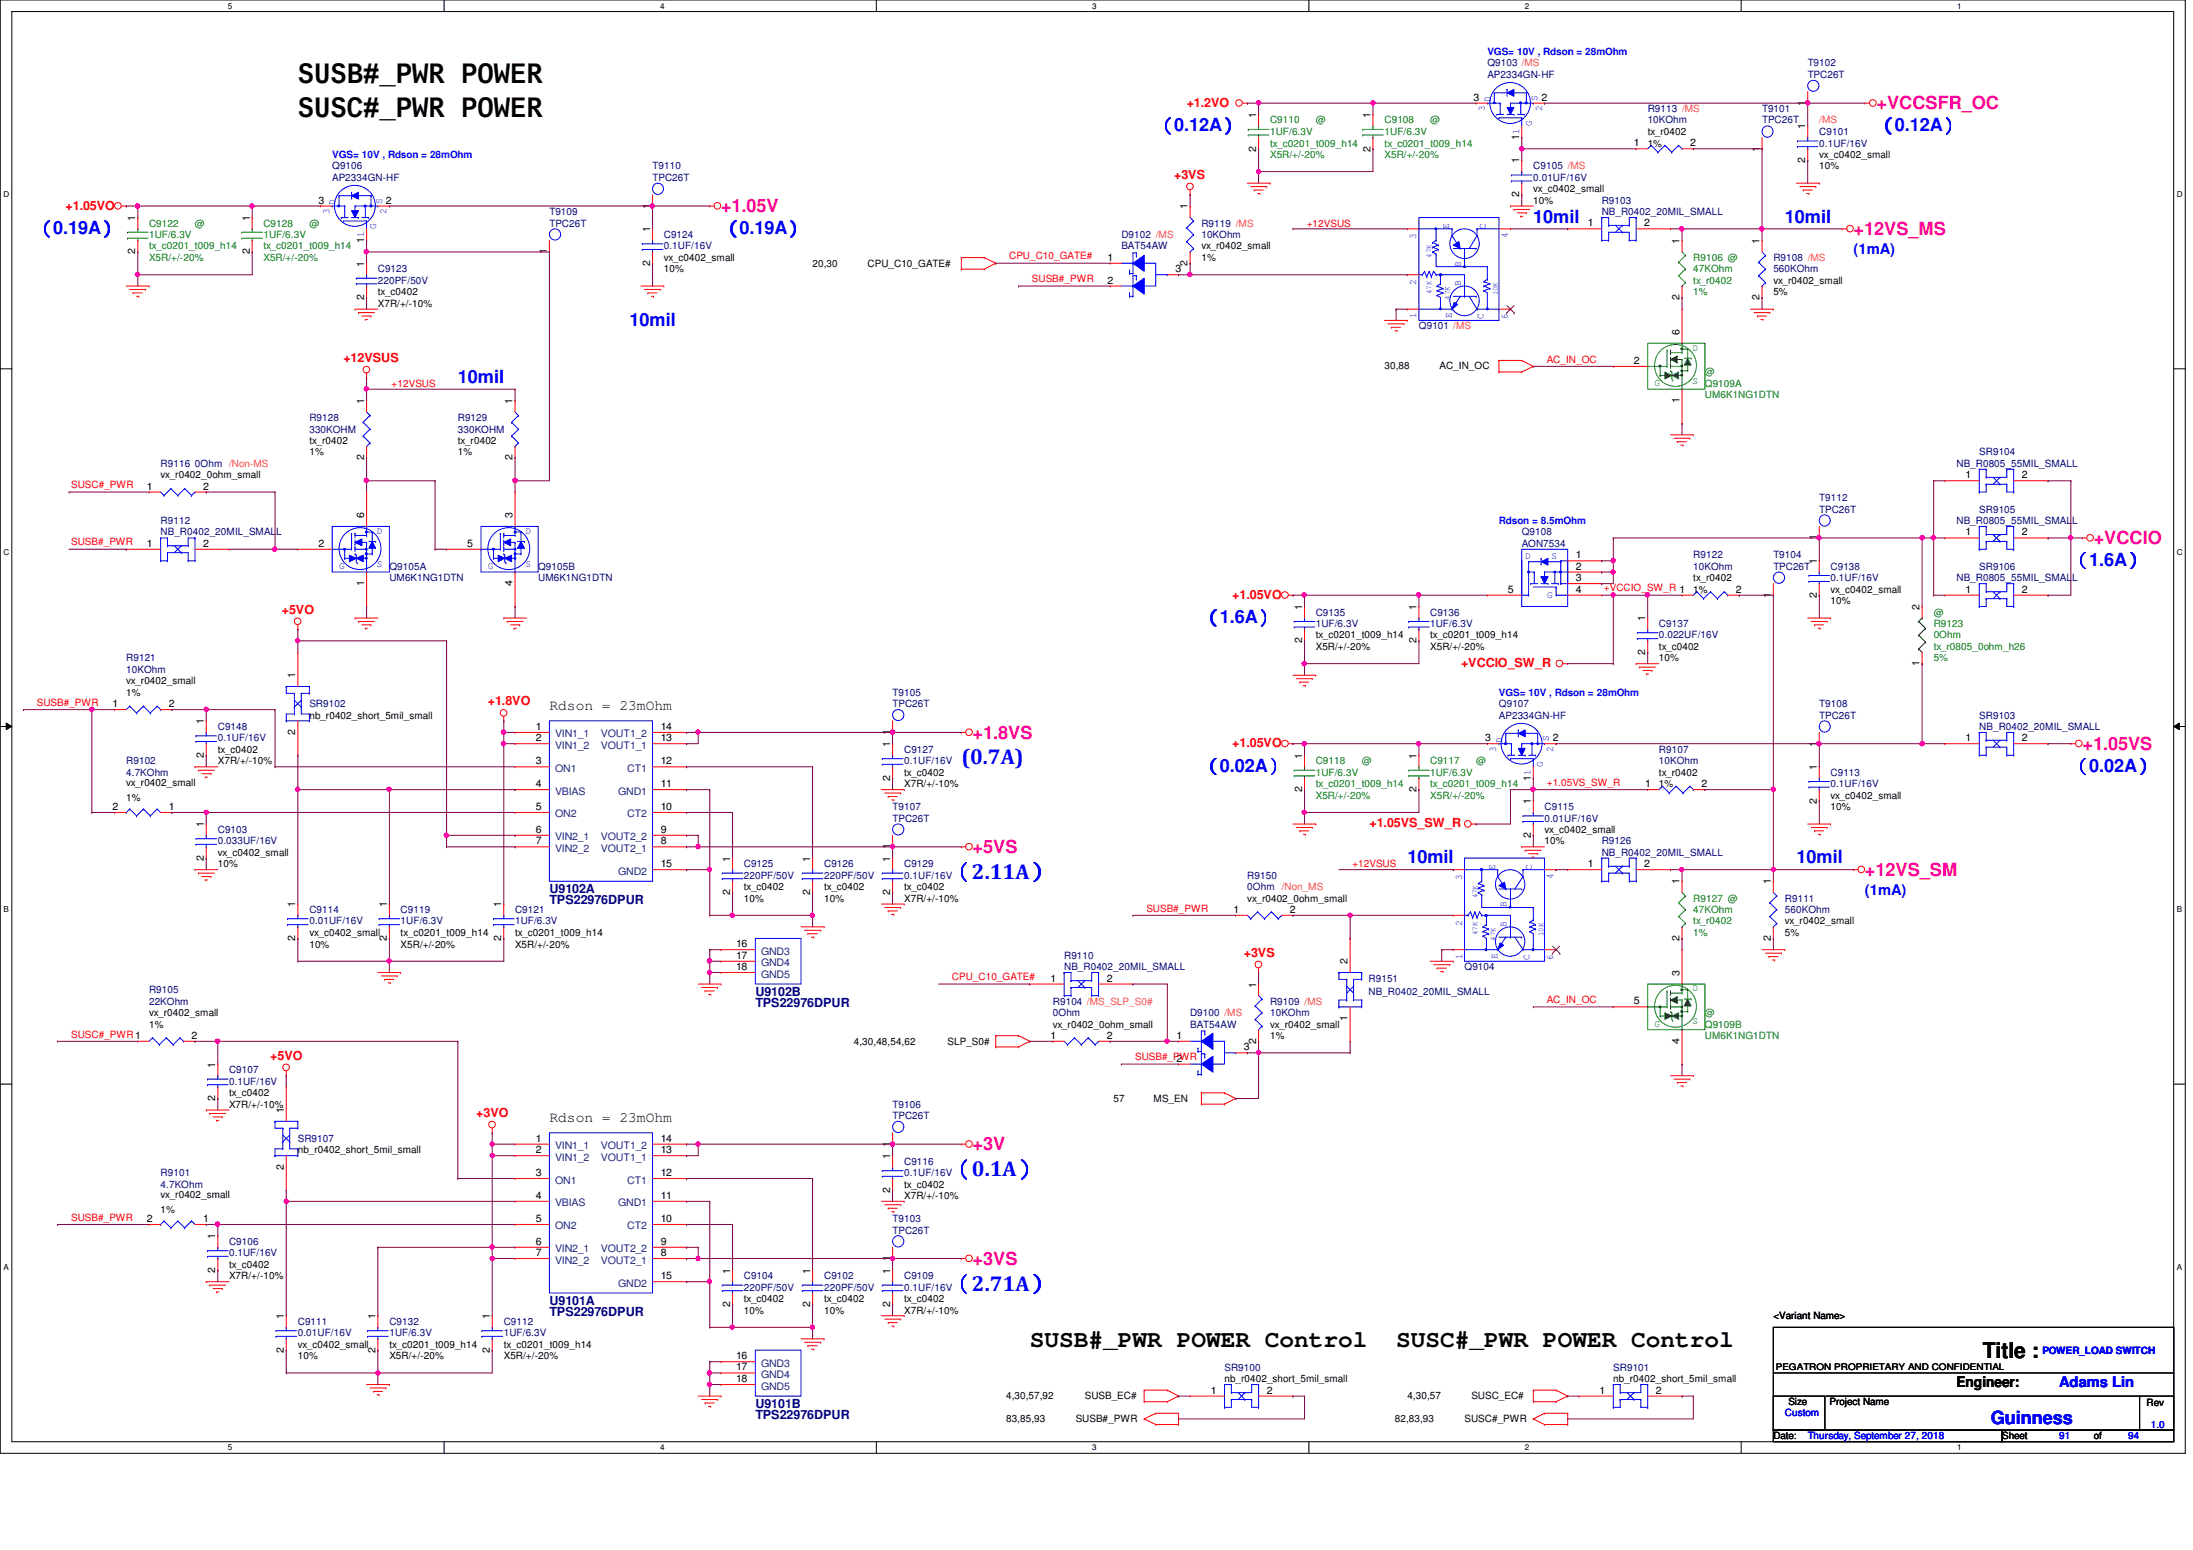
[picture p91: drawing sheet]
<svg xmlns="http://www.w3.org/2000/svg" width="297mm" height="210mm" viewBox="0 0 297 210" stroke-linecap="round" stroke-linejoin="round" font-family="sans-serif">
<defs><g id="words">
<g font-size="3.7">
<text x="40.3" y="11.2">SUSB#_PWR POWER</text>
<text x="40.3" y="15.9">SUSC#_PWR POWER</text>
</g>
<g font-size="3.2">
<text x="139.5" y="182.4">SUSB#_PWR POWER Control</text>
<text x="189.1" y="182.4">SUSC#_PWR POWER Control</text>
</g>
<g font-size="2.9" fill="#00f">
<text x="130.2" y="103.5">(0.7A)</text>
<text x="128.7" y="119">（2.11A）</text>
<text x="128.7" y="159.3">（0.1A）</text>
<text x="128.7" y="174.8">（2.71A）</text>
</g>
<text font-size="2.9" x="268.6" y="183.9">Title :</text>
<g font-size="2.5" fill="#ff0080">
<text x="254.2" y="14.8">+VCCSFR_OC</text>
<text x="97.7" y="28.7">+1.05V</text>
<text x="251.1" y="31.8">+12VS_MS</text>
<text x="283.6" y="73.7">+VCCIO</text>
<text x="131.7" y="100">+1.8VS</text>
<text x="282.1" y="101.6">+1.05VS</text>
<text x="131.7" y="115.5">+5VS</text>
<text x="252.6" y="118.6">+12VS_SM</text>
<text x="131.7" y="155.8">+3V</text>
<text x="131.7" y="171.3">+3VS</text>
</g>
<g font-size="2.5" fill="#00f">
<text x="207.7" y="30.1">10mil</text>
<text x="241.8" y="30.1">10mil</text>
<text x="85.3" y="44.1">10mil</text>
<text x="62" y="51.9">10mil</text>
<text x="190.6" y="116.9">10mil</text>
<text x="243.3" y="116.9">10mil</text>
<text x="269.7" y="192.8">Guinness</text>
</g>
<g font-size="2.4" fill="#00f">
<text x="156.5" y="17.8">（0.12A）</text>
<text x="254.2" y="17.8">（0.12A）</text>
<text x="4.7" y="31.8">（0.19A）</text>
<text x="97.7" y="31.8">（0.19A）</text>
<text x="280.5" y="76.7">（1.6A）</text>
<text x="162.7" y="84.5">（1.6A）</text>
<text x="162.7" y="104.6">（0.02A）</text>
<text x="280.5" y="104.6">（0.02A）</text>
</g>
<g font-size="2" fill="#00f">
<text x="251.1" y="34.4">(1mA)</text>
<text x="252.6" y="121.2">(1mA)</text>
<text x="278.9" y="187.8">Adams Lin</text>
</g>
<g font-size="2">
<text x="74.4" y="96.1">Rdson = 23mOhm</text>
<text x="74.4" y="151.9">Rdson = 23mOhm</text>
<text x="265" y="187.8">Engineer:</text>
</g>
<g font-size="1.7" fill="#f00">
<text x="160.7" y="14.4">+1.2VO</text>
<text x="8.9" y="28.4">+1.05VO</text>
<text x="159" y="24.2">+3VS</text>
<text x="46.5" y="49">+12VSUS</text>
<text x="38.2" y="83.1">+5VO</text>
<text x="166.9" y="81.1">+1.05VO</text>
<text x="66.1" y="95.5">+1.8VO</text>
<text x="197.9" y="90.4">+VCCIO_SW_R</text>
<text x="166.9" y="101.2">+1.05VO</text>
<text x="185.5" y="112.1">+1.05VS_SW_R</text>
<text x="168.5" y="129.6">+3VS</text>
<text x="36.6" y="143.5">+5VO</text>
<text x="64.5" y="151.3">+3VO</text>
</g>
<g font-size="1.7" fill="#000080">
<text x="74.4" y="120.9">U9102A</text>
<text x="74.4" y="122.4">TPS22976DPUR</text>
<text x="102.3" y="134.8">U9102B</text>
<text x="102.3" y="136.4">TPS22976DPUR</text>
<text x="74.4" y="176.7">U9101A</text>
<text x="74.4" y="178.2">TPS22976DPUR</text>
<text x="102.3" y="190.6">U9101B</text>
<text x="102.3" y="192.2">TPS22976DPUR</text>
</g>
<g font-size="1.4" fill="#00f">
<text x="201.5" y="7.5">VGS= 10V , Rdson = 28mOhm</text>
<text x="201.1" y="15" transform="rotate(-90 201.1 15)">3</text>
<text x="201.9" y="13.8" transform="rotate(-90 201.9 13.8)">D</text>
<text x="207.5" y="17.1" transform="rotate(-90 207.5 17.1)">G</text>
<text x="208.2" y="13.6" transform="rotate(-90 208.2 13.6)">S</text>
<text x="208.9" y="15" transform="rotate(-90 208.9 15)">2</text>
<text x="45" y="21.4">VGS= 10V , Rdson = 28mOhm</text>
<text x="44.6" y="29" transform="rotate(-90 44.6 29)">3</text>
<text x="45.4" y="27.8" transform="rotate(-90 45.4 27.8)">D</text>
<text x="51.8" y="27.6" transform="rotate(-90 51.8 27.6)">S</text>
<text x="52.4" y="29" transform="rotate(-90 52.4 29)">2</text>
<text x="51" y="31" transform="rotate(-90 51 31)">G</text>
<text x="191.8" y="32.4" transform="rotate(-90 191.8 32.4)">3</text>
<text x="196.3" y="31" transform="rotate(-90 196.3 31)">E</text>
<text x="201.2" y="31" transform="rotate(-90 201.2 31)">C</text>
<text x="204.2" y="32.3" transform="rotate(-90 204.2 32.3)">4</text>
<text x="191.8" y="38.6" transform="rotate(-90 191.8 38.6)">2</text>
<text x="197.9" y="38.7" transform="rotate(-90 197.9 38.7)">B</text>
<text x="197.9" y="36.1" transform="rotate(-90 197.9 36.1)">B</text>
<text x="191.8" y="43.1" transform="rotate(-90 191.8 43.1)">1</text>
<text x="196.6" y="43.1" transform="rotate(-90 196.6 43.1)">E</text>
<text x="201" y="43.3" transform="rotate(-90 201 43.3)">C</text>
<text x="204.2" y="43.3" transform="rotate(-90 204.2 43.3)">6</text>
<text x="203" y="71">Rdson = 8.5mOhm</text>
<text x="45.9" y="77.1">G</text>
<text x="51.1" y="76.8">S</text>
<text x="51.1" y="72.3">D</text>
<text x="66.1" y="77.1">G</text>
<text x="71.2" y="76.8">S</text>
<text x="71.2" y="72.3">D</text>
<text x="206.6" y="75.7">D</text>
<text x="210.1" y="75.7">S</text>
<text x="209.5" y="80.9">G</text>
<text x="203" y="94.2">VGS= 10V , Rdson = 28mOhm</text>
<text x="202.6" y="101.8" transform="rotate(-90 202.6 101.8)">3</text>
<text x="203.5" y="100.6" transform="rotate(-90 203.5 100.6)">D</text>
<text x="209.8" y="100.4" transform="rotate(-90 209.8 100.4)">S</text>
<text x="210.4" y="101.8" transform="rotate(-90 210.4 101.8)">2</text>
<text x="209" y="103.8" transform="rotate(-90 209 103.8)">G</text>
<text x="198" y="119.2" transform="rotate(-90 198 119.2)">3</text>
<text x="202.5" y="117.8" transform="rotate(-90 202.5 117.8)">E</text>
<text x="207.5" y="117.8" transform="rotate(-90 207.5 117.8)">C</text>
<text x="210.4" y="119" transform="rotate(-90 210.4 119)">4</text>
<text x="198" y="125.3" transform="rotate(-90 198 125.3)">2</text>
<text x="204" y="125.5" transform="rotate(-90 204 125.5)">B</text>
<text x="204" y="122.9" transform="rotate(-90 204 122.9)">B</text>
<text x="198" y="129.8" transform="rotate(-90 198 129.8)">1</text>
<text x="202.8" y="129.8" transform="rotate(-90 202.8 129.8)">E</text>
<text x="207.2" y="130" transform="rotate(-90 207.2 130)">C</text>
<text x="210.4" y="130" transform="rotate(-90 210.4 130)">6</text>
<text x="276.6" y="183.3">POWER_LOAD SWITCH</text>
<text x="241.8" y="191.8">Custom</text>
<text x="244.9" y="194.9">Thursday, September 27, 2018</text>
<text x="278.9" y="194.9">91</text>
<text x="288.2" y="194.9">94</text>
<text x="291.3" y="193.4">1.0</text>
</g>
<g font-size="1.4" fill="#000080">
<text x="201.5" y="9">Q9103 /MS</text>
<text x="201.5" y="10.5">AP2334GN-HF</text>
<text x="244.9" y="9">T9102</text>
<text x="244.9" y="10.5">TPC26T</text>
<text x="223.2" y="15.2">R9113 /MS</text>
<text x="223.2" y="16.7">10KOhm</text>
<text x="238.7" y="15.2">T9101</text>
<text x="238.7" y="16.7">TPC26T</text>
<text x="45" y="22.9">Q9106</text>
<text x="88.4" y="22.9">T9110</text>
<text x="207.7" y="22.9">C9105 /MS</text>
<text x="246.4" y="18.3">C9101</text>
<text x="246.4" y="19.9">0.1UF/16V</text>
<text x="45" y="24.5">AP2334GN-HF</text>
<text x="74.4" y="29.1">T9109</text>
<text x="88.4" y="24.5">TPC26T</text>
<text x="207.7" y="24.5">0.01UF/16V</text>
<text x="217" y="27.6">R9103</text>
<text x="217" y="29.1">NB_R0402_20MIL_SMALL</text>
<text x="74.4" y="30.7">TPC26T</text>
<text x="89.9" y="32.2">C9124</text>
<text x="89.9" y="33.8">0.1UF/16V</text>
<text x="151.9" y="32.2">D9102 /MS</text>
<text x="151.9" y="33.8">BAT54AW</text>
<text x="162.7" y="30.7">R9119 /MS</text>
<text x="162.7" y="32.2">10KOhm</text>
<text x="240.2" y="35.3">R9108 /MS</text>
<text x="51.2" y="36.9">C9123</text>
<text x="51.2" y="38.4">220PF/50V</text>
<text x="240.2" y="36.9">560KOhm</text>
<text x="192.2" y="44.6">Q9101 /MS</text>
<text x="41.9" y="57">R9128</text>
<text x="41.9" y="58.6">330KOHM</text>
<text x="62" y="57">R9129</text>
<text x="62" y="58.6">330KOHM</text>
<text x="21.8" y="63.2">R9116 0Ohm /Non-MS</text>
<text x="265" y="63.2">NB_R0805_55MIL_SMALL</text>
<text x="268.1" y="61.7">SR9104</text>
<text x="21.8" y="71">R9112</text>
<text x="246.4" y="67.9">T9112</text>
<text x="246.4" y="69.4">TPC26T</text>
<text x="265" y="71">NB_R0805_55MIL_SMALL</text>
<text x="268.1" y="69.4">SR9105</text>
<text x="21.8" y="72.5">NB_R0402_20MIL_SMALL</text>
<text x="52.7" y="77.2">Q9105A</text>
<text x="72.9" y="77.2">Q9105B</text>
<text x="206.1" y="72.5">Q9108</text>
<text x="206.1" y="74.1">AON7534</text>
<text x="229.4" y="75.6">R9122</text>
<text x="229.4" y="77.2">10KOhm</text>
<text x="240.2" y="75.6">T9104</text>
<text x="240.2" y="77.2">TPC26T</text>
<text x="247.9" y="77.2">C9138</text>
<text x="268.1" y="77.2">SR9106</text>
<text x="52.7" y="78.7">UM6K1NG1DTN</text>
<text x="72.9" y="78.7">UM6K1NG1DTN</text>
<text x="178.2" y="83.4">C9135</text>
<text x="193.7" y="83.4">C9136</text>
<text x="247.9" y="78.7">0.1UF/16V</text>
<text x="265" y="78.7">NB_R0805_55MIL_SMALL</text>
<text x="17.1" y="89.6">R9121</text>
<text x="178.2" y="84.9">1UF/6.3V</text>
<text x="193.7" y="84.9">1UF/6.3V</text>
<text x="224.7" y="84.9">C9137</text>
<text x="224.7" y="86.4">0.022UF/16V</text>
<text x="17.1" y="91.1">10KOhm</text>
<text x="41.9" y="95.8">SR9102</text>
<text x="120.9" y="94.2">T9105</text>
<text x="120.9" y="95.8">TPC26T</text>
<text x="203" y="95.8">Q9107</text>
<text x="246.4" y="95.8">T9108</text>
<text x="29.5" y="98.8">C9148</text>
<text x="29.5" y="100.4">0.1UF/16V</text>
<text x="122.5" y="101.9">C9127</text>
<text x="203" y="97.3">AP2334GN-HF</text>
<text x="224.7" y="101.9">R9107</text>
<text x="246.4" y="97.3">TPC26T</text>
<text x="268.1" y="97.3">SR9103</text>
<text x="268.1" y="98.8">NB_R0402_20MIL_SMALL</text>
<text x="17.1" y="103.5">R9102</text>
<text x="17.1" y="105.1">4.7KOhm</text>
<text x="122.5" y="103.5">0.1UF/16V</text>
<text x="224.7" y="103.5">10KOhm</text>
<text x="247.9" y="105.1">C9113</text>
<text x="247.9" y="106.6">0.1UF/16V</text>
<text x="29.5" y="112.8">C9103</text>
<text x="120.9" y="109.7">T9107</text>
<text x="120.9" y="111.3">TPC26T</text>
<text x="209.2" y="109.7">C9115</text>
<text x="209.2" y="111.3">0.01UF/16V</text>
<text x="29.5" y="114.3">0.033UF/16V</text>
<text x="100.7" y="117.4">C9125</text>
<text x="100.7" y="119">220PF/50V</text>
<text x="111.6" y="117.4">C9126</text>
<text x="111.6" y="119">220PF/50V</text>
<text x="122.5" y="117.4">C9129</text>
<text x="122.5" y="119">0.1UF/16V</text>
<text x="168.9" y="119">R9150</text>
<text x="217" y="114.3">R9126</text>
<text x="217" y="115.9">NB_R0402_20MIL_SMALL</text>
<text x="41.9" y="123.7">C9114</text>
<text x="41.9" y="125.2">0.01UF/16V</text>
<text x="54.3" y="123.7">C9119</text>
<text x="54.3" y="125.2">1UF/6.3V</text>
<text x="69.8" y="123.7">C9121</text>
<text x="69.8" y="125.2">1UF/6.3V</text>
<text x="168.9" y="120.6">0Ohm</text>
<text x="241.8" y="122.1">R9111</text>
<text x="241.8" y="123.7">560KOhm</text>
<text x="144.1" y="129.8">R9110</text>
<text x="144.1" y="131.4">NB_R0402_20MIL_SMALL</text>
<text x="198.4" y="131.4">Q9104</text>
<text x="20.2" y="134.5">R9105</text>
<text x="20.2" y="136.1">22KOhm</text>
<text x="142.6" y="136.1">R9104 /MS_SLP_S0#</text>
<text x="142.6" y="137.6">0Ohm</text>
<text x="161.2" y="137.6">D9100 /MS</text>
<text x="172" y="136.1">R9109 /MS</text>
<text x="172" y="137.6">10KOhm</text>
<text x="185.4" y="132.9">R9151</text>
<text x="185.4" y="134.8">NB_R0402_20MIL_SMALL</text>
<text x="161.2" y="139.1">BAT54AW</text>
<text x="31" y="145.3">C9107</text>
<text x="31" y="146.9">0.1UF/16V</text>
<text x="120.9" y="150">T9106</text>
<text x="40.3" y="154.6">SR9107</text>
<text x="120.9" y="151.6">TPC26T</text>
<text x="21.8" y="159.3">R9101</text>
<text x="21.8" y="160.8">4.7KOhm</text>
<text x="122.5" y="157.7">C9116</text>
<text x="122.5" y="159.3">0.1UF/16V</text>
<text x="120.9" y="165.5">T9103</text>
<text x="120.9" y="167">TPC26T</text>
<text x="31" y="168.6">C9106</text>
<text x="31" y="170.1">0.1UF/16V</text>
<text x="100.7" y="173.2">C9104</text>
<text x="111.6" y="173.2">C9102</text>
<text x="122.5" y="173.2">C9109</text>
<text x="40.3" y="179.4">C9111</text>
<text x="52.7" y="179.4">C9132</text>
<text x="68.2" y="179.4">C9112</text>
<text x="100.7" y="174.8">220PF/50V</text>
<text x="111.6" y="174.8">220PF/50V</text>
<text x="122.5" y="174.8">0.1UF/16V</text>
<text x="40.3" y="181">0.01UF/16V</text>
<text x="52.7" y="181">1UF/6.3V</text>
<text x="68.2" y="181">1UF/6.3V</text>
<text x="165.9" y="185.6">SR9100</text>
<text x="218.5" y="185.6">SR9101</text>
</g>
<g font-size="1.4">
<text x="170.1" y="16" transform="rotate(-90 170.1 16)">1</text>
<text x="185.6" y="16" transform="rotate(-90 185.6 16)">1</text>
<text x="199.6" y="13.6">3</text>
<text x="208.8" y="13.6">2</text>
<text x="244.5" y="17.5" transform="rotate(-90 244.5 17.5)">1</text>
<text x="244.5" y="14.3" transform="rotate(-90 244.5 14.3)">1</text>
<text x="170.1" y="20.5" transform="rotate(-90 170.1 20.5)">2</text>
<text x="185.6" y="20.5" transform="rotate(-90 185.6 20.5)">2</text>
<text x="205.8" y="22.1" transform="rotate(-90 205.8 22.1)">1</text>
<text x="205.8" y="19" transform="rotate(-90 205.8 19)">11</text>
<text x="221.3" y="19.8">1</text>
<text x="223.2" y="18.3">tx_r0402</text>
<text x="223.2" y="19.9">1%</text>
<text x="228.9" y="19.8">2</text>
<text x="238.3" y="20.5" transform="rotate(-90 238.3 20.5)">1</text>
<text x="244.5" y="22.1" transform="rotate(-90 244.5 22.1)">2</text>
<text x="246.4" y="22.9">10%</text>
<text x="246.4" y="21.4">vx_c0402_small</text>
<text x="18.3" y="29.9" transform="rotate(-90 18.3 29.9)">1</text>
<text x="33.8" y="29.9" transform="rotate(-90 33.8 29.9)">1</text>
<text x="43.1" y="27.6">3</text>
<text x="52.3" y="27.6">2</text>
<text x="88" y="28.3" transform="rotate(-90 88 28.3)">1</text>
<text x="160.9" y="28.4" transform="rotate(-90 160.9 28.4)">1</text>
<text x="205.8" y="26.7" transform="rotate(-90 205.8 26.7)">2</text>
<text x="207.7" y="27.6">10%</text>
<text x="207.7" y="26">vx_c0402_small</text>
<text x="18.3" y="34.5" transform="rotate(-90 18.3 34.5)">2</text>
<text x="33.8" y="34.5" transform="rotate(-90 33.8 34.5)">2</text>
<text x="49.3" y="32.9" transform="rotate(-90 49.3 32.9)">11</text>
<text x="74.1" y="34.5" transform="rotate(-90 74.1 34.5)">1</text>
<text x="88" y="31.5" transform="rotate(-90 88 31.5)">1</text>
<text x="89.9" y="35.3">vx_c0402_small</text>
<text x="150" y="35.3">1</text>
<text x="162.7" y="33.8">vx_r0402_small</text>
<text x="162.7" y="35.3">1%</text>
<text x="215.1" y="30.6">1</text>
<text x="222.7" y="30.6">2</text>
<text x="227.5" y="33" transform="rotate(-90 227.5 33)">1</text>
<text x="238.3" y="33" transform="rotate(-90 238.3 33)">1</text>
<text x="49.3" y="40.6" transform="rotate(-90 49.3 40.6)">2</text>
<text x="49.3" y="36.1" transform="rotate(-90 49.3 36.1)">1</text>
<text x="51.2" y="41.5">X7R/+/-10%</text>
<text x="51.2" y="40">tx_c0402</text>
<text x="88" y="36" transform="rotate(-90 88 36)">2</text>
<text x="89.9" y="36.9">10%</text>
<text x="110.1" y="36.1">20,30</text>
<text x="117.5" y="36.1">CPU_C10_GATE#</text>
<text x="150" y="38.4">2</text>
<text x="159.2" y="36.9">3</text>
<text x="160.9" y="36" transform="rotate(-90 160.9 36)">2</text>
<text x="227.5" y="40.6" transform="rotate(-90 227.5 40.6)">2</text>
<text x="238.3" y="40.6" transform="rotate(-90 238.3 40.6)">2</text>
<text x="240.2" y="40">5%</text>
<text x="240.2" y="38.4">vx_r0402_small</text>
<text x="227.5" y="45.4" transform="rotate(-90 227.5 45.4)">6</text>
<text x="187.5" y="50">30,88</text>
<text x="195" y="50">AC_IN_OC</text>
<text x="221.3" y="49.3">2</text>
<text x="49.3" y="54.7" transform="rotate(-90 49.3 54.7)">1</text>
<text x="69.4" y="54.7" transform="rotate(-90 69.4 54.7)">1</text>
<text x="227.5" y="54.6" transform="rotate(-90 227.5 54.6)">1</text>
<text x="21.8" y="64.8">vx_r0402_0ohm_small</text>
<text x="41.9" y="61.7">1%</text>
<text x="41.9" y="60.1">tx_r0402</text>
<text x="49.3" y="62.4" transform="rotate(-90 49.3 62.4)">2</text>
<text x="62" y="61.7">1%</text>
<text x="62" y="60.1">tx_r0402</text>
<text x="69.4" y="62.4" transform="rotate(-90 69.4 62.4)">2</text>
<text x="266.2" y="64.8">1</text>
<text x="273.9" y="64.8">2</text>
<text x="19.9" y="66.3">1</text>
<text x="27.5" y="66.3">2</text>
<text x="49.3" y="70.2" transform="rotate(-90 49.3 70.2)">6</text>
<text x="69.4" y="70.2" transform="rotate(-90 69.4 70.2)">3</text>
<text x="19.9" y="74">1</text>
<text x="27.5" y="74">2</text>
<text x="43.1" y="74">2</text>
<text x="63.3" y="74">5</text>
<text x="213.4" y="75.6">1</text>
<text x="213.4" y="77.1">2</text>
<text x="246.1" y="76.4" transform="rotate(-90 246.1 76.4)">1</text>
<text x="246.1" y="73.2" transform="rotate(-90 246.1 73.2)">1</text>
<text x="266.2" y="72.5">1</text>
<text x="273.9" y="72.5">2</text>
<text x="49.3" y="79.4" transform="rotate(-90 49.3 79.4)">1</text>
<text x="69.4" y="79.4" transform="rotate(-90 69.4 79.4)">4</text>
<text x="176.4" y="82.6" transform="rotate(-90 176.4 82.6)">1</text>
<text x="191.9" y="82.6" transform="rotate(-90 191.9 82.6)">1</text>
<text x="204.3" y="80.3">5</text>
<text x="213.4" y="78.7">3</text>
<text x="213.4" y="80.3">4</text>
<text x="229.4" y="78.7">tx_r0402</text>
<text x="229.4" y="80.3">1%</text>
<text x="235.1" y="80.3">2</text>
<text x="239.9" y="80.9" transform="rotate(-90 239.9 80.9)">1</text>
<text x="246.1" y="80.9" transform="rotate(-90 246.1 80.9)">2</text>
<text x="247.9" y="81.8">10%</text>
<text x="247.9" y="80.3">vx_c0402_small</text>
<text x="260" y="82.6" transform="rotate(-90 260 82.6)">2</text>
<text x="266.2" y="80.3">1</text>
<text x="273.9" y="80.3">2</text>
<text x="176.4" y="87.1" transform="rotate(-90 176.4 87.1)">2</text>
<text x="178.2" y="88">X5R/+/-20%</text>
<text x="178.2" y="86.4">tx_c0201_t009_h14</text>
<text x="191.9" y="87.1" transform="rotate(-90 191.9 87.1)">2</text>
<text x="193.7" y="88">X5R/+/-20%</text>
<text x="193.7" y="86.4">tx_c0201_t009_h14</text>
<text x="222.8" y="88.7" transform="rotate(-90 222.8 88.7)">2</text>
<text x="222.8" y="84.1" transform="rotate(-90 222.8 84.1)">1</text>
<text x="224.7" y="89.6">10%</text>
<text x="224.7" y="88">tx_c0402</text>
<text x="15.2" y="95.8">1</text>
<text x="17.1" y="92.7">vx_r0402_small</text>
<text x="17.1" y="94.2">1%</text>
<text x="22.9" y="95.8">2</text>
<text x="40" y="91.9" transform="rotate(-90 40 91.9)">1</text>
<text x="260" y="90.3" transform="rotate(-90 260 90.3)">1</text>
<text x="27.6" y="98.1" transform="rotate(-90 27.6 98.1)">1</text>
<text x="29.5" y="101.9">tx_c0402</text>
<text x="40" y="99.5" transform="rotate(-90 40 99.5)">2</text>
<text x="41.9" y="97.3">nb_r0402_short_5mil_small</text>
<text x="72.6" y="98.8">1</text>
<text x="72.6" y="100.4">2</text>
<text x="89.5" y="100.4">13</text>
<text x="89.5" y="98.8">14</text>
<text x="120.6" y="101.2" transform="rotate(-90 120.6 101.2)">1</text>
<text x="120.6" y="99.5" transform="rotate(-90 120.6 99.5)">1</text>
<text x="201.2" y="100.4">3</text>
<text x="210.3" y="100.4">2</text>
<text x="246.1" y="101.1" transform="rotate(-90 246.1 101.1)">1</text>
<text x="266.2" y="100.4">1</text>
<text x="273.9" y="100.4">2</text>
<text x="17.1" y="106.5">vx_r0402_small</text>
<text x="27.6" y="102.6" transform="rotate(-90 27.6 102.6)">2</text>
<text x="29.5" y="103.5">X7R/+/-10%</text>
<text x="72.6" y="103.5">3</text>
<text x="72.6" y="106.6">4</text>
<text x="89.5" y="106.6">11</text>
<text x="89.5" y="103.5">12</text>
<text x="120.6" y="105.7" transform="rotate(-90 120.6 105.7)">2</text>
<text x="122.5" y="106.6">X7R/+/-10%</text>
<text x="122.5" y="105.1">tx_c0402</text>
<text x="176.4" y="107.3" transform="rotate(-90 176.4 107.3)">2</text>
<text x="176.4" y="102.7" transform="rotate(-90 176.4 102.7)">1</text>
<text x="191.9" y="107.3" transform="rotate(-90 191.9 107.3)">2</text>
<text x="191.9" y="102.7" transform="rotate(-90 191.9 102.7)">1</text>
<text x="207.3" y="105.7" transform="rotate(-90 207.3 105.7)">11</text>
<text x="222.8" y="106.6">1</text>
<text x="224.7" y="105.1">tx_r0402</text>
<text x="224.7" y="106.6">1%</text>
<text x="230.5" y="106.6">2</text>
<text x="246.1" y="104.3" transform="rotate(-90 246.1 104.3)">1</text>
<text x="15.2" y="109.7">2</text>
<text x="17.1" y="108.5">1%</text>
<text x="22.9" y="109.7">1</text>
<text x="27.6" y="112" transform="rotate(-90 27.6 112)">1</text>
<text x="72.6" y="109.7">5</text>
<text x="72.6" y="112.8">6</text>
<text x="89.5" y="112.8">9</text>
<text x="89.5" y="109.7">10</text>
<text x="207.3" y="113.5" transform="rotate(-90 207.3 113.5)">2</text>
<text x="207.3" y="108.9" transform="rotate(-90 207.3 108.9)">1</text>
<text x="209.2" y="112.8">vx_c0402_small</text>
<text x="246.1" y="108.8" transform="rotate(-90 246.1 108.8)">2</text>
<text x="247.9" y="109.7">10%</text>
<text x="247.9" y="108.2">vx_c0402_small</text>
<text x="27.6" y="116.6" transform="rotate(-90 27.6 116.6)">2</text>
<text x="29.5" y="115.9">vx_c0402_small</text>
<text x="29.5" y="117.4">10%</text>
<text x="72.6" y="114.3">7</text>
<text x="89.5" y="114.3">8</text>
<text x="89.5" y="117.4">15</text>
<text x="98.9" y="116.7" transform="rotate(-90 98.9 116.7)">1</text>
<text x="109.7" y="116.7" transform="rotate(-90 109.7 116.7)">1</text>
<text x="120.6" y="116.7" transform="rotate(-90 120.6 116.7)">1</text>
<text x="120.6" y="115" transform="rotate(-90 120.6 115)">1</text>
<text x="209.2" y="114.3">10%</text>
<text x="215.1" y="117.4">1</text>
<text x="222.7" y="117.4">2</text>
<text x="227.5" y="119.8" transform="rotate(-90 227.5 119.8)">1</text>
<text x="239.9" y="119.8" transform="rotate(-90 239.9 119.8)">1</text>
<text x="40" y="122.9" transform="rotate(-90 40 122.9)">1</text>
<text x="52.4" y="122.9" transform="rotate(-90 52.4 122.9)">1</text>
<text x="67.9" y="122.9" transform="rotate(-90 67.9 122.9)">1</text>
<text x="98.9" y="121.2" transform="rotate(-90 98.9 121.2)">2</text>
<text x="100.7" y="120.6">tx_c0402</text>
<text x="100.7" y="122.1">10%</text>
<text x="109.7" y="121.2" transform="rotate(-90 109.7 121.2)">2</text>
<text x="111.6" y="120.6">tx_c0402</text>
<text x="111.6" y="122.1">10%</text>
<text x="120.6" y="121.2" transform="rotate(-90 120.6 121.2)">2</text>
<text x="122.5" y="122.1">X7R/+/-10%</text>
<text x="122.5" y="120.6">tx_c0402</text>
<text x="167.1" y="123.6">1</text>
<text x="168.9" y="122.1">vx_r0402_0ohm_small</text>
<text x="174.7" y="123.6">2</text>
<text x="241.8" y="125.2">vx_r0402_small</text>
<text x="40" y="127.4" transform="rotate(-90 40 127.4)">2</text>
<text x="41.9" y="128.3">10%</text>
<text x="41.9" y="126.7">vx_c0402_small</text>
<text x="52.4" y="127.4" transform="rotate(-90 52.4 127.4)">2</text>
<text x="54.3" y="128.3">X5R/+/-20%</text>
<text x="54.3" y="126.7">tx_c0201_t009_h14</text>
<text x="67.9" y="127.4" transform="rotate(-90 67.9 127.4)">2</text>
<text x="69.8" y="128.3">X5R/+/-20%</text>
<text x="69.8" y="126.7">tx_c0201_t009_h14</text>
<text x="99.7" y="128.3">16</text>
<text x="99.7" y="129.8">17</text>
<text x="99.7" y="131.4">18</text>
<text x="182.5" y="130.6" transform="rotate(-90 182.5 130.6)">2</text>
<text x="227.5" y="127.4" transform="rotate(-90 227.5 127.4)">2</text>
<text x="239.9" y="127.4" transform="rotate(-90 239.9 127.4)">2</text>
<text x="241.8" y="126.7">5%</text>
<text x="20.2" y="137.6">vx_r0402_small</text>
<text x="142.3" y="132.9">1</text>
<text x="149.9" y="132.9">2</text>
<text x="170.1" y="133.7" transform="rotate(-90 170.1 133.7)">1</text>
<text x="221.3" y="136">5</text>
<text x="227.5" y="132.2" transform="rotate(-90 227.5 132.2)">3</text>
<text x="20.2" y="139.1">1%</text>
<text x="25.9" y="140.7">2</text>
<text x="115.7" y="141.5">4,30,48,54,62</text>
<text x="128.4" y="141.5">SLP_S0#</text>
<text x="142.3" y="140.7">1</text>
<text x="142.6" y="139.1">vx_r0402_0ohm_small</text>
<text x="149.9" y="140.7">2</text>
<text x="159.3" y="140.7">1</text>
<text x="159.3" y="143.8">2</text>
<text x="168.5" y="142.2">3</text>
<text x="170.1" y="141.4" transform="rotate(-90 170.1 141.4)">2</text>
<text x="172" y="139.1">vx_r0402_small</text>
<text x="172" y="140.7">1%</text>
<text x="182.5" y="138.3" transform="rotate(-90 182.5 138.3)">1</text>
<text x="227.5" y="141.4" transform="rotate(-90 227.5 141.4)">4</text>
<text x="29.2" y="149.1" transform="rotate(-90 29.2 149.1)">2</text>
<text x="29.2" y="144.6" transform="rotate(-90 29.2 144.6)">1</text>
<text x="31" y="150">X7R/+/-10%</text>
<text x="31" y="148.4">tx_c0402</text>
<text x="150.8" y="149.2">57</text>
<text x="156.2" y="149.2">MS_EN</text>
<text x="38.4" y="150.7" transform="rotate(-90 38.4 150.7)">1</text>
<text x="72.6" y="154.6">1</text>
<text x="89.5" y="154.6">14</text>
<text x="120.6" y="155.3" transform="rotate(-90 120.6 155.3)">1</text>
<text x="38.4" y="158.4" transform="rotate(-90 38.4 158.4)">2</text>
<text x="40.3" y="156.2">nb_r0402_short_5mil_small</text>
<text x="72.6" y="156.2">2</text>
<text x="72.6" y="159.3">3</text>
<text x="89.5" y="159.3">12</text>
<text x="89.5" y="156.2">13</text>
<text x="120.6" y="161.5" transform="rotate(-90 120.6 161.5)">2</text>
<text x="120.6" y="157" transform="rotate(-90 120.6 157)">1</text>
<text x="122.5" y="160.8">tx_c0402</text>
<text x="19.9" y="165.5">2</text>
<text x="21.8" y="162.2">vx_r0402_small</text>
<text x="21.8" y="164.3">1%</text>
<text x="27.5" y="165.5">1</text>
<text x="29.2" y="167.8" transform="rotate(-90 29.2 167.8)">1</text>
<text x="72.6" y="162.3">4</text>
<text x="72.6" y="165.5">5</text>
<text x="89.5" y="165.5">10</text>
<text x="89.5" y="162.3">11</text>
<text x="122.5" y="162.4">X7R/+/-10%</text>
<text x="29.2" y="172.3" transform="rotate(-90 29.2 172.3)">2</text>
<text x="31" y="173.2">X7R/+/-10%</text>
<text x="31" y="171.7">tx_c0402</text>
<text x="72.6" y="168.6">6</text>
<text x="72.6" y="170.1">7</text>
<text x="89.5" y="170.1">8</text>
<text x="89.5" y="168.6">9</text>
<text x="89.5" y="173.2">15</text>
<text x="98.9" y="172.5" transform="rotate(-90 98.9 172.5)">1</text>
<text x="109.7" y="172.5" transform="rotate(-90 109.7 172.5)">1</text>
<text x="120.6" y="172.5" transform="rotate(-90 120.6 172.5)">1</text>
<text x="120.6" y="170.8" transform="rotate(-90 120.6 170.8)">1</text>
<text x="38.4" y="178.6" transform="rotate(-90 38.4 178.6)">1</text>
<text x="50.8" y="178.6" transform="rotate(-90 50.8 178.6)">1</text>
<text x="66.3" y="178.6" transform="rotate(-90 66.3 178.6)">1</text>
<text x="98.9" y="177" transform="rotate(-90 98.9 177)">2</text>
<text x="100.7" y="176.3">tx_c0402</text>
<text x="100.7" y="177.9">10%</text>
<text x="109.7" y="177" transform="rotate(-90 109.7 177)">2</text>
<text x="111.6" y="176.3">tx_c0402</text>
<text x="111.6" y="177.9">10%</text>
<text x="120.6" y="177" transform="rotate(-90 120.6 177)">2</text>
<text x="122.5" y="177.9">X7R/+/-10%</text>
<text x="122.5" y="176.3">tx_c0402</text>
<text x="240.2" y="178.6">&lt;Variant Name&gt;</text>
<text x="38.4" y="183.2" transform="rotate(-90 38.4 183.2)">2</text>
<text x="40.3" y="184.1">10%</text>
<text x="40.3" y="182.5">vx_c0402_small</text>
<text x="50.8" y="183.2" transform="rotate(-90 50.8 183.2)">2</text>
<text x="52.7" y="184.1">X5R/+/-20%</text>
<text x="52.7" y="182.5">tx_c0201_t009_h14</text>
<text x="66.3" y="183.2" transform="rotate(-90 66.3 183.2)">2</text>
<text x="68.2" y="184.1">X5R/+/-20%</text>
<text x="68.2" y="182.5">tx_c0201_t009_h14</text>
<text x="99.7" y="184.1">16</text>
<text x="99.7" y="185.6">17</text>
<text x="99.7" y="187.2">18</text>
<text x="136.3" y="189.5">4,30,57,92</text>
<text x="146.9" y="189.5">SUSB_EC#</text>
<text x="164" y="188.7">1</text>
<text x="165.9" y="187.2">nb_r0402_short_5mil_small</text>
<text x="171.6" y="188.7">2</text>
<text x="190.6" y="189.5">4,30,57</text>
<text x="199.3" y="189.5">SUSC_EC#</text>
<text x="216.7" y="188.7">1</text>
<text x="218.5" y="187.2">nb_r0402_short_5mil_small</text>
<text x="224.3" y="188.7">2</text>
<text x="242.2" y="190.3">Size</text>
<text x="247.8" y="190.3">Project Name</text>
<text x="290.7" y="190.4">Rev</text>
<text x="136.3" y="192.6">83,85,93</text>
<text x="145.7" y="192.6">SUSB#_PWR</text>
<text x="188.9" y="192.6">82,83,93</text>
<text x="198.4" y="192.6">SUSC#_PWR</text>
<text x="240.2" y="194.9">Date:</text>
<text x="271.2" y="194.9">Sheet</text>
<text x="283.6" y="194.9">of</text>
</g>
<g font-size="1.4" fill="#008000">
<text x="172" y="16.7">C9110</text>
<text x="178.2" y="16.7">@</text>
<text x="187.5" y="16.7">C9108</text>
<text x="193.7" y="16.7">@</text>
<text x="172" y="18.3">1UF/6.3V</text>
<text x="172" y="21.4">X5R/+/-20%</text>
<text x="172" y="19.9">tx_c0201_t009_h14</text>
<text x="187.5" y="18.3">1UF/6.3V</text>
<text x="187.5" y="21.4">X5R/+/-20%</text>
<text x="187.5" y="19.9">tx_c0201_t009_h14</text>
<text x="20.2" y="30.7">C9122</text>
<text x="20.2" y="32.2">1UF/6.3V</text>
<text x="20.2" y="35.3">X5R/+/-20%</text>
<text x="20.2" y="33.8">tx_c0201_t009_h14</text>
<text x="26.4" y="30.7">@</text>
<text x="35.7" y="30.7">C9128</text>
<text x="35.7" y="32.2">1UF/6.3V</text>
<text x="35.7" y="35.3">X5R/+/-20%</text>
<text x="35.7" y="33.8">tx_c0201_t009_h14</text>
<text x="41.9" y="30.7">@</text>
<text x="229.4" y="35.3">R9106 @</text>
<text x="229.4" y="36.9">47KOhm</text>
<text x="229.4" y="40">1%</text>
<text x="229.4" y="38.4">tx_r0402</text>
<text x="229.2" y="47.5">D</text>
<text x="224.1" y="52.3">G</text>
<text x="229.2" y="52">S</text>
<text x="230.9" y="52.4">Q9109A</text>
<text x="230.9" y="53.9">UM6K1NG1DTN</text>
<text x="230.9" y="50.8">@</text>
<text x="261.9" y="83.4">@</text>
<text x="261.9" y="84.9">R9123</text>
<text x="261.9" y="86.4">0Ohm</text>
<text x="261.9" y="89.6">5%</text>
<text x="261.9" y="88">tx_r0805_0ohm_h26</text>
<text x="178.2" y="103.5">C9118</text>
<text x="178.2" y="105.1">1UF/6.3V</text>
<text x="178.2" y="106.6">tx_c0201_t009_h14</text>
<text x="184.4" y="103.5">@</text>
<text x="193.7" y="103.5">C9117</text>
<text x="193.7" y="105.1">1UF/6.3V</text>
<text x="193.7" y="106.6">tx_c0201_t009_h14</text>
<text x="199.9" y="103.5">@</text>
<text x="178.2" y="108.2">X5R/+/-20%</text>
<text x="193.7" y="108.2">X5R/+/-20%</text>
<text x="229.4" y="122.1">R9127 @</text>
<text x="229.4" y="123.7">47KOhm</text>
<text x="229.4" y="125.2">tx_r0402</text>
<text x="229.4" y="126.7">1%</text>
<text x="229.2" y="134.2">D</text>
<text x="230.9" y="137.6">@</text>
<text x="224.1" y="139.1">G</text>
<text x="229.2" y="138.7">S</text>
<text x="230.9" y="139.1">Q9109B</text>
<text x="230.9" y="140.7">UM6K1NG1DTN</text>
</g>
<g font-size="1.4" fill="#ff8000">
<text x="246.4" y="16.7">/MS</text>
<text x="173.6" y="120.6">/Non_MS</text>
</g>
<g font-size="1.4" fill="#f00">
<text x="136.7" y="35.1">CPU_C10_GATE#</text>
<text x="177" y="30.7">+12VSUS</text>
<text x="139.8" y="38.2">SUSB#_PWR</text>
<text x="53" y="52.4">+12VSUS</text>
<text x="209.5" y="49.1">AC_IN_OC</text>
<text x="9.6" y="66.1">SUSC#_PWR</text>
<text x="9.6" y="73.9">SUSB#_PWR</text>
<text x="217.3" y="80.1">+VCCIO_SW_R 1</text>
<text x="5" y="95.6">SUSB#_PWR</text>
<text x="209.5" y="106.4">+1.05VS_SW_R</text>
<text x="183.2" y="117.5">+12VSUS</text>
<text x="155.3" y="123.4">SUSB#_PWR</text>
<text x="128.9" y="132.8">CPU_C10_GATE#</text>
<text x="209.5" y="135.8">AC_IN_OC</text>
<text x="9.6" y="140.5">SUSC#_PWR1</text>
<text x="153.8" y="143.6">SUSB#_PWR</text>
<text x="9.6" y="165.3">SUSB#_PWR</text>
</g>
<g font-size="1.4" fill="#004080">
<text x="75.2" y="99.9">VIN1_1</text>
<text x="75.2" y="101.4">VIN1_2</text>
<text x="81.4" y="101.4">VOUT1_1</text>
<text x="81.4" y="99.9">VOUT1_2</text>
<text x="75.2" y="104.5">ON1</text>
<text x="75.2" y="107.6">VBIAS</text>
<text x="83.7" y="107.6">GND1</text>
<text x="85" y="104.5">CT1</text>
<text x="75.2" y="110.7">ON2</text>
<text x="75.2" y="113.8">VIN2_1</text>
<text x="81.4" y="113.8">VOUT2_2</text>
<text x="85" y="110.7">CT2</text>
<text x="75.2" y="115.4">VIN2_2</text>
<text x="81.4" y="115.4">VOUT2_1</text>
<text x="83.7" y="118.4">GND2</text>
<text x="103.1" y="129.3">GND3</text>
<text x="103.1" y="130.9">GND4</text>
<text x="103.1" y="132.4">GND5</text>
<text x="75.2" y="155.6">VIN1_1</text>
<text x="81.4" y="155.6">VOUT1_2</text>
<text x="75.2" y="157.2">VIN1_2</text>
<text x="75.2" y="160.3">ON1</text>
<text x="81.4" y="157.2">VOUT1_1</text>
<text x="85" y="160.3">CT1</text>
<text x="75.2" y="163.4">VBIAS</text>
<text x="75.2" y="166.5">ON2</text>
<text x="83.7" y="163.4">GND1</text>
<text x="85" y="166.5">CT2</text>
<text x="75.2" y="169.6">VIN2_1</text>
<text x="75.2" y="171.1">VIN2_2</text>
<text x="81.4" y="171.1">VOUT2_1</text>
<text x="81.4" y="169.6">VOUT2_2</text>
<text x="83.7" y="174.2">GND2</text>
<text x="103.1" y="185.1">GND3</text>
<text x="103.1" y="186.6">GND4</text>
<text x="103.1" y="188.2">GND5</text>
</g>
<text font-size="1.2" x="240.5" y="185.5">PEGATRON PROPRIETARY AND CONFIDENTIAL</text>
<g font-size="1.1">
<text x="30.9" y="1.2">5</text>
<text x="89.4" y="1.2">4</text>
<text x="148" y="1.2">3</text>
<text x="206.5" y="1.2">2</text>
<text x="265.1" y="1.2">1</text>
<text x=".5" y="26.7">D</text>
<text x="294.8" y="26.7">D</text>
<text x=".5" y="75.1">C</text>
<text x="294.8" y="75.1">C</text>
<text x=".5" y="123.5">B</text>
<text x="294.8" y="123.5">B</text>
<text x=".5" y="172">A</text>
<text x="294.8" y="172">A</text>
<text x="30.9" y="196.4">5</text>
<text x="89.4" y="196.4">4</text>
<text x="148" y="196.4">3</text>
<text x="206.5" y="196.4">2</text>
<text x="265.1" y="196.4">1</text>
</g>
<g font-size="1.1" fill="#00f">
<text x="193.9" y="34.9" transform="rotate(-90 193.9 34.9)">47K</text>
<text x="193.9" y="39.8" transform="rotate(-90 193.9 39.8)">47K</text>
<text x="196.4" y="40.6" transform="rotate(-90 196.4 40.6)">47K</text>
<text x="202.9" y="40" transform="rotate(-90 202.9 40)">10K</text>
<text x="200.1" y="121.7" transform="rotate(-90 200.1 121.7)">47K</text>
<text x="200.1" y="126.6" transform="rotate(-90 200.1 126.6)">47K</text>
<text x="202.6" y="127.4" transform="rotate(-90 202.6 127.4)">47K</text>
<text x="209.1" y="126.7" transform="rotate(-90 209.1 126.7)">10K</text>
</g>
</g></defs>
<path d="M0 0h296v196.8h-296zM1.6 1.6h292.8v193.6h-292.8z" fill="none" stroke="#000" stroke-width=".14"/>
<g fill="#fff">
<path d="M30.9 .2h.5v1.2h-.5z"/>
<path d="M30.9 195.5h.5v1.1h-.5z"/>
</g>
<path d="M60.2 0v1.6M60.2 195.2v1.6" fill="none" stroke="#000" stroke-width=".14"/>
<g fill="#fff">
<path d="M89.4 .2h.6v1.2h-.6z"/>
<path d="M89.4 195.5h.6v1.1h-.6z"/>
</g>
<path d="M118.7 0v1.6M118.7 195.2v1.6" fill="none" stroke="#000" stroke-width=".14"/>
<g fill="#fff">
<path d="M148 .2h.5v1.2h-.5z"/>
<path d="M148 195.5h.5v1.1h-.5z"/>
</g>
<path d="M177.3 0v1.6M177.3 195.2v1.6" fill="none" stroke="#000" stroke-width=".14"/>
<g fill="#fff">
<path d="M206.5 .2h.6v1.2h-.6z"/>
<path d="M206.5 195.5h.6v1.1h-.6z"/>
</g>
<path d="M235.8 0v1.6M235.8 195.2v1.6" fill="none" stroke="#000" stroke-width=".14"/>
<g fill="#fff">
<path d="M265.1 .2h.6v1.2h-.6z"/>
<path d="M265.1 195.5h.6v1.1h-.6z"/>
<path d="M.5 25.7h.7v1.2h-.7z"/>
<path d="M294.8 25.7h.8v1.2h-.8z"/>
<path d="M.5 74.1h.7v1.2h-.7z"/>
<path d="M294.8 74.1h.8v1.2h-.8z"/>
</g>
<path d="M0 50h1.6M294.4 50h1.6" fill="none" stroke="#000" stroke-width=".14"/>
<g fill="#fff">
<path d="M.5 122.6h.7v1.1h-.7z"/>
<path d="M294.8 122.6h.8v1.1h-.8z"/>
</g>
<path d="M0 98.4h1.6M.8 97.9l.8 .5-.8 .4zM294.4 98.4l.8-.5v.9zM294.4 98.4h1.6" fill="none" stroke="#000" stroke-width=".14"/>
<path d="M.8 97.9l.8 .5-.8 .4zM294.4 98.4l.8-.5v.9z" fill="#000"/>
<g fill="#fff">
<path d="M.5 171h.7v1.2h-.7z"/>
<path d="M294.8 171h.8v1.2h-.8z"/>
</g>
<path d="M0 146.8h1.6M294.4 146.8h1.6M240.2 179.7h54.2v14h-54.2zM240.2 189.1h7v4.6h-7zM240.2 193.7h31v1.5h-31zM240.2 185.9h54.2M247.3 189.1h42.5M271.2 193.7h23.2v1.5h-23.2zM289.8 189.1h4.6v4.6h-4.6zM289.8 189.1h.1M294.4 185.9h.1" fill="none" stroke="#000" stroke-width=".14"/>
<g fill="none" stroke="#f00" stroke-width=".14">
<path d="M168.3 14h.6M168.9 14h.1M252.6 14h.1M252.6 14h.6M16.5 27.9h.6M17.1 27.9h.1M17.1 38.7h3.1M17.6 39.2h2.1M18 39.7h.1M18 39.7h1.3M19.7 39.2h.1M20.2 38.7h.1"/>
<path d="M86.8 38.7h3.1M87.3 39.2h2.1M87.8 39.7h.1M87.8 39.7h1.2M88.4 31h.1M88.4 35.6h.1M88.4 31v1.6M88.4 34.1v1.5M89.4 39.2h.1M89.9 38.7h.1M96.1 27.9h.1M96.1 27.9h.6"/>
<path d="M130.2 36.4h.1M130.2 34.9h.1M130.2 36.4h3.1M130.2 34.9v1.5M130.2 34.9h3.1M133.3 36.4h.1M133.3 34.9h.1M133.3 34.9l1.6 .7M134.9 35.6h.1M134.9 35.6l-1.6 .8M161.2 26.4h.1M161.2 25.7v.7"/>
<path d="M168.9 24.8h3.1M169.4 25.3h2.2M169.9 25.7h.1M169.9 25.7h1.2M170.3 26.2h.3M170.6 26.2h.1M171.6 25.3h.1M172 24.8h.1M204.6 27.9h.1M204.6 27.9h3.1M205.1 28.4h.1M205.1 28.4h2.1"/>
<path d="M205.5 28.8h1.3M206 29.3h.1M206 29.3h.3M206.8 28.8h.1M243.3 24.8h3.1M243.8 25.3h2.2M244.3 25.7h.1M244.3 25.7h1.2M244.7 26.2h.3M245 26.2h.1M246 25.3h.1M246.4 24.8h.1"/>
<path d="M249.5 31h.1M249.5 31h.6M18.5 40.1h.3M18.8 40.1h.1M48.1 41.9h.1M48.1 41.9h3.1M48.6 42.3h.1M48.6 42.3h2.1M49 42.8h1.2M49.5 43.3h.1M49.5 43.3h.3M49.7 51.1h.1"/>
<path d="M49.7 50.5v.6M50.2 42.8h.1M88.2 40.1h.3M88.5 40.1h.1M187.5 43.4h3.1M188 43.9h2.2M188.5 44.3h.1M188.5 44.3h1.2M188.9 44.8h.3M189.2 44.8h.1M190.2 43.9h.1M190.6 43.4h.1"/>
<path d="M203 50.4h.1M203 48.8h.1M203 50.4h3.1M203 48.8v1.6M203 48.8h3.1M206.1 50.4h.1M206.1 48.8h.1M206.1 48.8l1.6 .8M207.7 49.6h.1M207.7 49.6l-1.6 .8M226.3 58.9h3.1M226.7 59.4h2.2"/>
<path d="M227.2 59.8h.1M227.2 59.8h1.2M228.9 59.4h.1M229.4 58.9h.1M237.1 41.9h3.1M237.6 42.3h2.1M238 42.8h.1M238 42.8h1.3M238.5 43.3h.3M238.8 43.3h.1M239.7 42.3h.1M240.2 41.9h.1"/>
<path d="M227.7 60.3h.3M228 60.3h.1M246.4 72.9h.1M246.4 71.3v1.6M282.1 72.9h.1M282.1 72.9h.6M40.3 85.2h.1M40.3 84.6v.6M48.1 83.7h.1M48.1 83.7h3.1M48.6 84.2h.1M48.6 84.2h2.1"/>
<path d="M49 84.6h1.2M49.5 85.1h.1M49.5 85.1h.3M50.2 84.6h.1M68.2 97.6h.1M68.2 83.7h.1M68.2 97v.6M68.2 83.7h3.1M68.7 84.2h.1M68.7 84.2h2.2M69.2 84.6h1.2M69.6 85.1h.1"/>
<path d="M69.6 85.1h.3M70.4 84.6h.1M130.2 99.2h.1M130.2 99.2h.6M174.5 80.6h.6M175.1 80.6h.1M175.1 91.4h3.1M175.6 91.9h2.2M176.1 92.4h.1M176.1 92.4h1.2M176.5 92.8h.3M176.8 92.8h.1"/>
<path d="M177.8 91.9h.1M178.2 91.4h.1M211.7 89.9h.6M212.3 89.9h.1M221.6 89.9h.1M221.6 89.9h3.1M222.1 90.3h.1M222.1 90.3h2.1M222.5 90.8h1.3M223 91.3h.1M223 91.3h.3M223.8 90.8h.1"/>
<path d="M244.9 83.7h3M245.3 84.2h2.2M245.8 84.6h.1M245.8 84.6h1.2M246.2 85.1h.3M246.5 85.1h.1M247.5 84.2h.1M247.9 83.7h.1M26.4 117.8h.1M26.4 103.8h.1M26.4 117.8h3.1M26.4 103.8h3.1"/>
<path d="M26.9 118.2h.1M26.9 104.3h.1M26.9 118.2h2.1M26.9 104.3h2.1M27.3 118.7h1.3M27.3 104.8h1.3M27.8 119.2h.1M27.8 105.2h.1M27.8 119.2h.3M27.8 105.2h.3M28.6 118.7h.1M28.6 104.8h.1"/>
<path d="M119.4 106.9h3.1M119.8 107.4h2.2M120.3 107.9h.1M120.3 107.9h1.2M120.8 108.3h.3M121.1 108.3h.1M122 107.4h.1M122.5 106.9h.1M130.2 114.7h.1M130.2 114.7h.6M174.5 100.7h.6M175.1 100.7h.1"/>
<path d="M175.1 111.6h3.1M175.6 112.1h2.2M176.1 112.5h.1M176.1 112.5h1.2M176.5 113h.3M176.8 113h.1M177.8 112.1h.1M178.2 111.6h.1M199.3 111.6h.6M199.9 111.6h.1M206.1 114.7h.1M206.1 114.7h3.1"/>
<path d="M206.6 115.1h.1M206.6 115.1h2.1M207 115.6h1.3M207.5 116.1h.1M207.5 116.1h.3M208.3 115.6h.1M244.9 111.6h3M245.3 112.1h2.2M245.8 112.5h.1M245.8 112.5h1.2M246.2 113h.3M246.5 113h.1"/>
<path d="M247.5 112.1h.1M247.9 111.6h.1M251.1 117.8h.1M251.1 117.8h.6M280.5 100.7h.1M280.5 100.7h.6M51.2 131.7h3.1M51.6 132.2h2.2M52.1 132.6h.1M52.1 132.6h1.2M52.6 133.1h.3M52.9 133.1h.1"/>
<path d="M53.8 132.2h.1M54.3 131.7h.1M94.6 133.3h3.1M95 133.7h2.2M95.5 134.2h.1M95.5 134.2h1.2M96 134.7h.3M96.3 134.7h.1M97.2 133.7h.1M97.7 133.3h.1M108.5 125.5h3.1M109 126h2.2"/>
<path d="M109.4 126.4h.1M109.4 126.4h1.3M109.9 126.9h.3M110.2 126.9h.1M111.2 126h.1M111.6 125.5h.1M119.4 122.4h3.1M119.8 122.9h2.2M120.3 123.4h.1M120.3 123.4h1.2M120.8 123.8h.3M121.1 123.8h.1"/>
<path d="M122 122.9h.1M122.5 122.4h.1M170.5 131.7h.1M170.5 131.1v.6M193.7 130.2h3.1M194.2 130.6h2.2M194.6 131.1h.1M194.6 131.1h1.3M195.1 131.6h.3M195.4 131.6h.1M196.4 130.6h.1M196.8 130.2h.1"/>
<path d="M238.7 128.6h3.1M239.1 129.1h2.2M239.6 129.5h.1M239.6 129.5h1.2M240.1 130h.3M240.4 130h.1M241.3 129.1h.1M241.8 128.6h.1M27.9 150.3h.1M27.9 150.3h3.1M28.4 150.8h.1M28.4 150.8h2.2"/>
<path d="M28.9 151.3h1.2M29.3 151.7h.1M29.3 151.7h.3M30.1 151.3h.1M38.8 145.7h.1M38.8 147.2h.1M38.8 145v.7M38.8 147.2v4.6M38.8 156.5v4.7M66.7 153.4h.1M66.7 152.8v.6M130.2 154.9h.1"/>
<path d="M130.2 154.9h.6M134.9 141.8h.1M134.9 140.3h.1M134.9 141.8h3.1M134.9 140.3v1.5M134.9 140.3h3.1M138 141.8h.1M138 140.3h.1M138 140.3l1.5 .7M139.5 141h.1M139.5 141l-1.5 .8M162.7 149.5h.1"/>
<path d="M162.7 148h.1M162.7 149.5h3.2M162.7 148v1.5M162.7 148h3.2M165.9 149.5h.1M165.9 148h.1M165.9 148l1.5 .8M167.4 148.8h.1M167.4 148.8l-1.5 .7M226.3 145.7h3.1M226.7 146.1h2.2M227.2 146.6h.1"/>
<path d="M227.2 146.6h1.2M227.7 147.1h.3M228 147.1h.1M228.9 146.1h.1M229.4 145.7h.1M27.9 173.6h.1M27.9 173.6h3.1M28.4 174h.1M28.4 174h2.2M28.9 174.5h1.2M29.3 175h.1M29.3 175h.3"/>
<path d="M30.1 174.5h.1M38.8 161.2h.1M119.4 178.2h3.1M119.4 162.7h3.1M119.8 178.6h2.2M119.8 163.2h2.2M120.3 179.1h.1M120.3 163.6h.1M120.3 179.1h1.2M120.3 163.6h1.2M120.8 179.6h.3M120.8 164.1h.3"/>
<path d="M121.1 179.6h.1M121.1 164.1h.1M122 178.6h.1M122 163.2h.1M122.5 178.2h.1M122.5 162.7h.1M130.2 170.4h.1M130.2 170.4h.6M49.7 187.5h3M50.1 188h2.2M50.6 188.4h.1M50.6 188.4h1.2"/>
<path d="M51.1 188.9h.2M51.3 188.9h.1M52.3 188h.1M52.7 187.5h.1M94.6 189.1h3.1M95 189.5h2.2M95.5 190h.1M95.5 190h1.2M96 190.5h.3M96.3 190.5h.1M97.2 189.5h.1M97.7 189.1h.1"/>
<path d="M108.5 181.3h3.1M109 181.8h2.2M109.4 182.2h.1M109.4 182.2h1.3M109.9 182.7h.3M110.2 182.7h.1M111.2 181.8h.1M111.6 181.3h.1M155 192.2h.1M155 189.8h.1M155 188.3h.1M155 192.2l1.5 .7"/>
<path d="M155 189.8h3.1M155 188.3v1.5M155 188.3h3.1M156.5 192.9h.1M156.5 191.4h.1M156.5 192.9h3.1M156.5 191.4h3.1M156.5 191.4l-1.5 .8M158.1 189.8h.1M158.1 188.3h.1M158.1 188.3l1.5 .8M159.6 192.9h.1"/>
<path d="M159.6 191.4h.1M159.6 189.1h.1M159.6 191.4v1.5M159.6 189.1l-1.5 .7M207.7 192.2h.1M207.7 189.8h.1M207.7 188.3h.1M207.7 192.2l1.5 .7M207.7 189.8h3.1M207.7 188.3h3.1M207.7 188.3v1.5M209.2 192.9h.1"/>
<path d="M209.2 191.4h.1M209.2 192.9h3.1M209.2 191.4h3.1M209.2 191.4l-1.5 .8M210.8 189.8h.1M210.8 188.3h.1M210.8 188.3l1.5 .8M212.3 192.9h.1M212.3 191.4h.1M212.3 189.1h.1M212.3 191.4v1.5M212.3 189.1l-1.5 .7"/>
<circle cx="167.8" cy="13.9" r=".45"/>
<circle cx="253.7" cy="13.9" r=".45"/>
<circle cx="16" cy="27.9" r=".45"/>
<circle cx="97.2" cy="27.9" r=".45"/>
<circle cx="161.2" cy="25.2" r=".45"/>
<circle cx="250.6" cy="31" r=".45"/>
<circle cx="49.6" cy="50.1" r=".45"/>
<circle cx="283.1" cy="72.8" r=".45"/>
<circle cx="40.3" cy="84.1" r=".45"/>
<circle cx="68.2" cy="96.5" r=".45"/>
<circle cx="131.2" cy="99.2" r=".45"/>
<circle cx="174" cy="80.6" r=".45"/>
<circle cx="211.2" cy="89.8" r=".45"/>
<circle cx="131.2" cy="114.7" r=".45"/>
<circle cx="174" cy="100.7" r=".45"/>
<circle cx="198.8" cy="111.6" r=".45"/>
<circle cx="252.1" cy="117.7" r=".45"/>
<circle cx="281.6" cy="100.7" r=".45"/>
<circle cx="170.4" cy="130.6" r=".45"/>
<circle cx="38.7" cy="144.5" r=".45"/>
<circle cx="66.6" cy="152.3" r=".45"/>
<circle cx="131.2" cy="154.9" r=".45"/>
<circle cx="131.2" cy="170.4" r=".45"/>
</g>
<g fill="none" stroke="#00f" stroke-width=".14">
<path d="M87 33h.1M87 33.8h.1M87 33h2.8M87 33.8h2.8M88.4 32.6h.1M88.4 34.1h.1M88.4 32.6v.4M88.4 33.8v.3M37.2 156.5h.1M37.2 151.8h.1M37.2 151.8v1h1.1M37.2 156.5h3.1"/>
<path d="M37.2 151.8h3.1M38.3 152.8h.1M38.3 155.6h.1M38.3 154.6h.1M38.3 152.8v2.8M38.3 155.6h-1.1v.9M38.3 153.7l.9 .9M39.2 152.8h.1M39.2 154.6h.1M39.2 152.8v2.8h1.1M39.2 152.8h1.1M39.2 153.7l-.9 .9"/>
<path d="M40.3 156.5h.1M40.3 155.6h.1M40.3 152.8h.1M40.3 151.8h.1M40.3 151.8v1M40.3 155.6v.9M161.2 144.1h1.5M162.7 144.1h.1"/>
<circle cx="247.1" cy="70.5" r=".75"/>
</g>
<path d="M162.7 141l1.6-1.1v2.2z" fill-rule="evenodd" fill="#00f"/>
<path d="M162.7 141l1.6-1.1v2.2z" fill="none" stroke="#00f" stroke-width=".14"/>
<path d="M162.7 144.1l1.6-1.1v2.2z" fill-rule="evenodd" fill="#00f"/>
<g fill="none" stroke="#00f" stroke-width=".14">
<path d="M26.5 99.7h.1M26.5 99.7h2.8M27.9 99.2h.1M27.9 99.2v.5M204 99.3h.1M204 99.3v1.4M204 99.3h4.3M205.7 98.8h.1M205.7 98.8v1M208.3 99.3h.1M208.3 99.3v1.4M26.5 100.4h.1"/>
<path d="M26.5 100.4h2.8M27.9 100.7h.1M27.9 100.4v.3M119.5 118.2h.1M119.5 119h.1M119.5 118.2h2.8M119.5 119h2.8M120.9 117.8h.1M120.9 119.3h.1M120.9 117.8v.4M120.9 119v.3M203 100.7h.1"/>
<path d="M203 100.7h1.7M204.3 102.3h.1M204.3 102.3h.9M204.6 102.7h.1M204.6 102.7h3.1M204.7 100.7h.1M204.7 100.7v1.6M205.7 102.3h.9M206.1 100.7h.1M206.1 100.7h3.1M206.1 100.7v1.6M206.6 102.3h.1"/>
<path d="M207 102.3h1M207.5 100.7h.1M207.5 100.7v1.6M207.7 102.7h.1M207.7 102.7v1.1M208 102.3h.1M208.3 100.7h.1M209.2 100.7h.1M163.2 139.6h.1M163.2 139.6h-.5v2.8M163.2 139.6v.5M161.2 141h1.5"/>
<path d="M162.3 142.4h.1M162.3 141.9h.1M162.3 145.5h.1M162.3 145h.1M162.3 142.4h.4M162.3 141.9v.5M162.3 145v.5M162.3 145.5h.4M162.7 144.1l1.6-1.1v2.2zM162.7 141h.1M162.7 142.4h.1M162.7 145.5h.1"/>
<path d="M163.2 140.1h.1M163.2 143.2h.1M163.2 142.7h.1M163.2 142.7h-.5v2.8M163.2 142.7v.5M164.3 141h1.6v3.1h-1.6M165.9 142.6h1.5M167.4 142.6h.1M119.5 174h.1M119.5 174.8h.1M119.5 174h2.8M119.5 174.8h2.8"/>
<path d="M120.9 173.6h.1M120.9 175.1h.1M120.9 173.6v.4M120.9 174.8v.3"/>
<circle cx="245.6" cy="11.6" r=".75"/>
<circle cx="89.1" cy="25.6" r=".75"/>
<circle cx="247.1" cy="98.4" r=".75"/>
<circle cx="206.1" cy="100.7" r="2.76"/>
</g>
<g fill="none" stroke="#f00" stroke-width=".14">
<path d="M244.9 14h.1M244.9 12.4v1.6M88.4 27.9h.1M88.4 26.4v1.5M27.9 97.6h.1M27.9 97.6v1.6M246.4 99.2v1.5M27.9 102.3h.1M27.9 100.7v1.6M120.9 116.2h.1M120.9 116.2v1.6M120.9 119.3v1.6"/>
<path d="M246.4 100.7h.1M120.9 120.9h.1M159.6 141h.1M159.6 144.1h.1M159.6 141h1.6M159.6 144.1h1.6M167.4 142.6h1.5M168.9 142.6h.1M120.9 172h.1M120.9 176.7h.1M120.9 172v1.6M120.9 175.1v1.6"/>
</g>
<path d="M203.8 100.6h.2l.1 .1-.2 .1h-.1z" fill-rule="evenodd" fill="#00f"/>
<path d="M203.8 100.6h.2l.1 .1-.2 .1h-.1z" fill="none" stroke="#00f" stroke-width=".14"/>
<path d="M207.4 100.6h.2v.1l-.1 .1h-.1z" fill-rule="evenodd" fill="#00f"/>
<path d="M207.4 100.6h.2v.1l-.1 .1h-.1z" fill="none" stroke="#00f" stroke-width=".14"/>
<path d="M208.2 100.6h.2v.2h-.2z" fill-rule="evenodd" fill="#00f"/>
<path d="M208.2 100.6h.2v.2h-.2z" fill="none" stroke="#00f" stroke-width=".14"/>
<path d="M205.7 99.3l.9-.5v1z" fill-rule="evenodd" fill="#00f"/>
<path d="M205.7 99.3l.9-.5v1z" fill="none" stroke="#00f" stroke-width=".14"/>
<path d="M205.7 101.3h.9l-.5 1z" fill-rule="evenodd" fill="#00f"/>
<g fill="none" stroke="#00f" stroke-width=".14">
<path d="M26.5 113.6h.1M26.5 114.3h.1M26.5 113.6h2.8M26.5 114.3h2.8M27.9 113.1h.1M27.9 114.7h.1M27.9 113.1v.5M27.9 114.3v.4M198.4 117.8h.1M198.4 117.8h4.5M202.9 117.8h.1M202.9 117.8v.9l1.1 1.7"/>
<path d="M205.7 101.3h.9l-.5 1zM206.3 118.7h.1M206.3 117.8h.1M206.3 118.7l-1.1 1.7M206.3 117.8h2.9M206.3 117.8v.9M217 116.2h.1M217 119.3h.1M217 116.2h.9v1.1M217 119.3h.9M217 116.2v3.1M217.9 117.3h.1"/>
<path d="M217.9 118.2h.1M217.9 119.3h.1M217.9 117.3h2.8M217.9 118.2h2.8v1.1M217.9 118.2v1.1M218.8 117.3l.9 .9M219.7 117.3h.1M219.7 118.2h.1M219.7 117.3l-.9 .9M220.7 117.3h.1M220.7 119.3h.1M220.7 119.3h.9"/>
<path d="M221.6 116.2h.1M221.6 119.3h.1M221.6 116.2h-.9v1.1M221.6 116.2v3.1M168.9 124l.5 .4M169.4 124.4h.1M170.3 123.5h.1M170.3 123.5l-.9 .9M170.3 123.5l1 .9M171.3 124.4h.1M172.2 123.5h.1M172.2 123.5l-.9 .9"/>
<path d="M172.2 123.5l.9 .9M173.1 124.4h.1M173.6 124h.1M173.6 124l-.5 .4M198.4 128.6h4.5M200.7 122.9h7M201.5 124h.1M201.5 124h3.1v2.9M202.9 128.6h.1M203 126.9h3.1M203 120.4h3.1M204 126.9h.1"/>
<path d="M204 120.4h.1M204 126.9l-1.1 1.7M204.6 126.9h.1M204.6 120.4h.1M204.6 120.4v2.5M205.2 126.9l1.1 1.7M206.1 126.9h.1M206.1 120.4h.1M206.3 128.6h.1M206.3 128.6h2.9M207.7 122.9h.1M209.2 128.6h.1"/>
<path d="M74.4 153.4h14v21.7h-14zM97.8 174h.1M97.8 174.8h.1M97.8 174h2.8M97.8 174.8h2.8M99.2 173.6h.1M99.2 175.1h.1M99.2 173.6v.4M99.2 174.8v.3"/>
<circle cx="204.6" cy="119.8" r="1.99"/>
<circle cx="204.6" cy="127.5" r="1.99"/>
</g>
<g fill="none" stroke="#f00" stroke-width=".14">
<path d="M186 15.5h.1M186 15.5v1.6M186 18.6v1.6M186 20.2h.1M27.9 111.6h.1M27.9 116.2h.1M27.9 111.6v1.5M27.9 114.7v1.5M201.5 100.7h.1M201.5 100.7h1.5M207.7 105.4h.1M207.7 103.8v1.6"/>
<path d="M209.2 100.7h1.6M210.8 100.7h.1M212.3 117.8h.1M212.3 117.8h4.7M221.6 117.8h4.7M226.3 117.8h.1M167.4 124h.1M167.4 124h1.5M173.6 124h1.5M175.1 124h.1M69.8 154.9h.1M69.8 156.5h.1"/>
<path d="M69.8 159.6h.1M69.8 154.9h4.6M69.8 156.5h4.6M69.8 159.6h4.6M88.4 154.9h4.6M88.4 156.5h4.6M88.4 159.6h4.6M93 159.6h.1M93 156.5h.1M93 154.9h.1M69.8 162.7h.1M69.8 165.8h.1"/>
<path d="M69.8 168.9h.1M69.8 170.4h.1M69.8 162.7h4.6M69.8 165.8h4.6M69.8 168.9h4.6M69.8 170.4h4.6M88.4 162.7h4.6M88.4 165.8h4.6M88.4 168.9h4.6M88.4 170.4h4.6M88.4 173.6h4.6M93 170.4h.1"/>
<path d="M93 168.9h.1M93 165.8h.1M93 162.7h.1M93 173.6h.1M99.2 172h.1M99.2 176.7h.1M99.2 172v1.6M99.2 175.1v1.6"/>
</g>
<path d="M184.6 17.5h.1M184.6 18.3h.1M184.6 17.5h2.8M184.6 18.3h2.8M186 17.1h.1M186 18.6h.1M186 17.1v.4M186 18.3v.3" fill="none" stroke="#008000" stroke-width=".14"/>
<path d="M203.2 127.7l.5 .3-.8 .6z" fill="#00f"/>
<g fill="none" stroke="#00f" stroke-width=".14">
<path d="M198.4 116.2h10.8v14h-10.8zM200.2 119.6h.1M200.2 119.6l.8 .3M200.7 119.3h.1M200.7 117.8h.1M200.7 117.8v1.5M200.7 119.3l-.5 .3M201 119.9h.1M201 119.9l-.8 .4M198.4 124h.4M198.8 124h.1M199.2 123.5h.1"/>
<path d="M199.2 123.5l-.4 .5M199.2 123.5l.3 .8M199.5 124.3h.1M199.8 123.5h.1M199.8 123.5l-.3 .8M199.8 123.5l.3 .8M200.1 124.3h.1M200.2 120.3h.1M200.2 120.9h.1M200.2 120.3l.8 .3M200.2 120.9l.5 .3M200.4 123.5h.1"/>
<path d="M200.4 123.5l-.3 .8M200.4 123.5l.3 .5M200.7 124h.1M200.7 121.2h.1M200.7 124h.8M200.7 121.2v1.7M200.9 126.2h.1M200.9 125.5h.1M200.9 126.7h.1M200.9 126.2l.7 .2M200.9 125.5l.7 .3M200.9 126.7l.4 .4v1.5"/>
<path d="M201 120.6h.1M201 120.6l-.8 .3M201.2 124h.1M201.3 125.2h.1M201.3 124h.1M201.3 128.6h.1M201.3 125.2l-.4 .3M201.3 124v1.2M201.6 125.8h.1M201.6 126.4h.1M201.6 125.8l-.7 .4M201.6 126.4l-.7 .3"/>
<path d="M203.2 127.7l.5 .3-.8 .6zM207.2 125.5h.1M207.2 124.9h.1M207.2 126.2h.1M207.2 126.2l.5 .2v2.2M207.2 125.5l.8 .3M207.2 124.9l.8 .3M207.7 124.6h.1M207.7 128.6h.1M207.7 122.9v1.7M207.7 124.6l-.5 .3M208 125.2h.1"/>
<path d="M208 125.8h.1M208 125.2l-.8 .3M208 125.8l-.8 .4"/>
</g>
<path d="M203 119.9l.8-.4 .2 .9z" fill="#00f"/>
<path d="M203 119.9l.8-.4 .2 .9z" fill="none" stroke="#00f" stroke-width=".14"/>
<path d="M204.5 122.8h.1v.1h-.1z" fill-rule="evenodd" fill="#00f"/>
<path d="M204.5 122.8h.1v.1h-.1z" fill="none" stroke="#00f" stroke-width=".14"/>
<path d="M207.5 128.5h.2v.2h-.2z" fill-rule="evenodd" fill="#00f"/>
<path d="M207.5 128.5h.2v.2h-.2z" fill="none" stroke="#00f" stroke-width=".14"/>
<path d="M201.2 128.5h.2v.2h-.2z" fill-rule="evenodd" fill="#00f"/>
<path d="M201.2 128.5h.2v.2h-.2z" fill="none" stroke="#00f" stroke-width=".14"/>
<path d="M201.2 123.9h.2v.1h-.2z" fill-rule="evenodd" fill="#00f"/>
<path d="M201.2 123.9h.2v.1h-.2z" fill="none" stroke="#00f" stroke-width=".14"/>
<path d="M200.6 117.6h.2v.2h-.2z" fill-rule="evenodd" fill="#00f"/>
<g fill="none" stroke="#00f" stroke-width=".14">
<path d="M223.6 19.7h.1M223.6 19.7l1 .9M223.6 19.7l-.4 .5M225.5 19.7h.1M225.5 19.7l.9 .9M225.5 19.7l-.9 .9M227.4 19.7h.1M227.4 19.7l.4 .5M227.4 19.7l-1 .9M45 27.9h.1M45 27.9h1.7M45.9 26.5h.1"/>
<path d="M45.9 26.5v1.4M45.9 26.5h4.3M46.2 29.5h.1M46.2 29.5h1M46.5 29.9h.1M46.5 29.9h3.2M46.7 27.9h.1M46.7 27.9v1.6M47.6 26h.1M47.6 29.5h1M47.6 26v1M48.1 27.9h.1"/>
<path d="M48.1 27.9h3.1M48.1 27.9v1.6M48.6 29.5h.1M49 29.5h.9M49.5 27.9h.1M49.5 27.9v1.6M49.7 29.9h.1M49.7 29.9v1.1M49.9 29.5h.1M50.2 26.5h.1M50.2 27.9h.1M50.2 26.5v1.4"/>
<path d="M51.2 27.9h.1M224.6 20.6h.1M226.4 20.6h.1M227.8 20.2h.1M238.2 37.3h.1M238.2 35.5h.1M238.2 37.3l.9 1M238.2 35.5l.9 .9M238.7 38.7h.1M238.7 34.1l.4 .5M239.1 38.3h.1M239.1 34.6h.1"/>
<path d="M239.1 36.4h.1M239.1 38.3l-.4 .4M239.1 36.4l-.9 .9M239.1 34.6l-.9 .9M69.3 59.1h.1M69.3 57.2h.1M69.3 59.1l.9 .9M69.3 57.2l.9 .9M69.8 55.8l.4 .5M70.2 60h.1M70.2 56.3h.1M70.2 58.1h.1"/>
<path d="M70.2 60l-.4 .5M70.2 58.1l-.9 1M70.2 56.3l-.9 .9M69.8 60.5h.1M268.1 79h.1M268.1 79h.9M268.1 79v3.1M269 79h.1M269 79v1.1M271.8 79h.1M271.8 79v1.1h-2.8M271.8 79h.9"/>
<path d="M272.7 79h.1M272.7 79v3.1M74.4 97.6h14v21.7h-14zM190.8 84.2h.1M190.8 84.9h.1M190.8 84.2h2.8M190.8 84.9h2.8M192.2 83.7h.1M192.2 85.2h.1M192.2 83.7v.5M192.2 84.9v.3M221.8 85.7h.1"/>
<path d="M221.8 86.5h.1M221.8 85.7h2.8M221.8 86.5h2.8M223.2 85.2h.1M223.2 86.8h.1M223.2 85.2v.5M223.2 86.5v.3M229.8 80.1h.1M229.8 80.1l1 1M229.8 80.1l-.4 .5M230.8 81.1h.1M231.7 80.1h.1"/>
<path d="M231.7 80.1l.9 1M231.7 80.1l-.9 1M232.6 81.1h.1M233.5 80.1h.1M233.5 80.1l.5 .5M233.5 80.1l-.9 1M234 80.6h.1M268.1 82.1h.1M269 81.1h.1M269 80.1h.1M269 81.1h2.8M269 81.1v1h-.9"/>
<path d="M270 80.1l.9 1M270.9 81.1h.1M270.9 80.1h.1M270.9 80.1l-.9 1M271.8 81.1h.1M271.8 81.1v1h.9M272.7 82.1h.1M200.6 117.6h.2v.2h-.2zM225.2 106.5h.1M225.2 106.5l.9 .9M225.2 106.5l-.5 .4M226.1 107.4h.1"/>
<path d="M227 106.5h.1M227 106.5l1 .9M227 106.5l-.9 .9M228 107.4h.1M228.9 106.5h.1M228.9 106.5l.5 .4M228.9 106.5l-.9 .9M229.4 106.9h.1M245 105.8h.1M245 106.6h.1M245 105.8h2.8M245 106.6h2.8"/>
<path d="M246.4 105.4h.1M246.4 106.9h.1M246.4 105.4v.4M246.4 106.6v.3M38.9 124.4h.1M38.9 125.2h.1M38.9 124.4h2.8M38.9 125.2h2.8M40.3 124h.1M40.3 125.5h.1M40.3 124v.4M40.3 125.2v.3"/>
<path d="M66.8 124.4h.1M66.8 125.2h.1M66.8 124.4h2.8M66.8 125.2h2.8M68.2 124h.1M68.2 125.5h.1M68.2 124v.4M68.2 125.2v.3M102.3 127.1h6.2v6.2h-6.2zM21.8 165.8h.1M22.2 165.4h.1M22.2 165.4l-.4 .4"/>
<path d="M22.2 165.4l1 .9M23.2 166.3h.1M24.1 165.4h.1M24.1 165.4l-.9 .9M24.1 165.4l.9 .9M25 166.3h.1M25.9 165.4h.1M25.9 165.4l-.9 .9M25.9 165.4l.5 .4M108.7 174h.1M108.7 174.8h.1M108.7 174h2.8"/>
<path d="M108.7 174.8h2.8M110.1 173.6h.1M110.1 175.1h.1M110.1 173.6v.4M110.1 174.8v.3M218.5 190.6h.1M218.5 187.5h.1M218.5 187.5h1M218.5 187.5v3.1M219.5 189.5h.1M219.5 188.6h.1M219.5 187.5h.1"/>
<path d="M219.5 189.5h2.7M219.5 189.5v1.1h-1M219.5 187.5v1.1M220.4 188.6l.9 .9M221.3 189.5h.1M221.3 188.6h.1M221.3 188.6l-.9 .9M222.2 189.5h.1M222.2 187.5h.1M222.2 187.5v1.1h-2.7M222.2 189.5v1.1h1M222.2 187.5h1"/>
<path d="M223.2 190.6h.1M223.2 187.5h.1M223.2 187.5v3.1"/>
<circle cx="239.4" cy="17.8" r=".75"/>
<circle cx="48.1" cy="27.9" r="2.77"/>
<circle cx="75.2" cy="31.7" r=".76"/>
<circle cx="121.7" cy="96.8" r=".75"/>
<circle cx="121.7" cy="112.3" r=".75"/>
<circle cx="121.7" cy="152.6" r=".76"/>
</g>
<g fill="none" stroke="#f00" stroke-width=".14">
<path d="M170.5 15.5h.1M170.5 15.5v1.6M170.5 18.6v1.6M238.7 18.6v1.6M74.4 34.1h.1M74.4 32.6v1.5M170.5 20.2h.1M221.6 20.2h.1M221.6 20.2h1.6M227.8 20.2h1.6M229.4 20.2h.1M238.7 32.6h.1"/>
<path d="M238.7 20.2h.1M238.7 32.6v1.5M238.7 38.7v1.6M69.8 54.2h.1M69.8 54.2v1.6M238.7 40.3h.1M69.8 62h.1M69.8 60.5v1.5M69.8 99.2h.1M69.8 99.2h4.6M88.4 99.2h4.6M93 99.2h.1"/>
<path d="M120.9 99.2h.1M120.9 97.6v1.6M192.2 82.1h.1M192.2 86.8h.1M192.2 82.1v1.6M192.2 85.2v1.6M223.2 83.7h.1M223.2 88.3h.1M223.2 83.7v1.5M223.2 86.8v1.5M227.8 80.6h.1M227.8 80.6h1.6"/>
<path d="M234 80.6h1.6M235.6 80.6h.1M263.4 80.6h.1M263.4 80.6h4.7M272.7 80.6h4.7M277.4 80.6h.1M69.8 100.7h.1M69.8 103.8h.1M69.8 106.9h.1M69.8 110h.1M69.8 113.1h.1M69.8 114.7h.1"/>
<path d="M69.8 100.7h4.6M69.8 103.8h4.6M69.8 106.9h4.6M69.8 110h4.6M69.8 113.1h4.6M69.8 114.7h4.6M88.4 117.8h4.6M88.4 100.7h4.6M88.4 103.8h4.6M88.4 106.9h4.6M88.4 110h4.6M88.4 113.1h4.6"/>
<path d="M88.4 114.7h4.6M93 114.7h.1M93 113.1h.1M93 110h.1M93 106.9h.1M93 103.8h.1M93 100.7h.1M93 117.8h.1M120.9 114.7h.1M120.9 113.1v1.6M196.8 117.8h.1M196.8 117.8h1.6"/>
<path d="M209.2 117.8h1.6M210.8 117.8h.1M223.2 106.9h.1M223.2 106.9h1.5M229.4 106.9h1.5M230.9 106.9h.1M246.4 103.8h.1M246.4 108.5h.1M246.4 103.8v1.6M246.4 106.9v1.6M40.3 122.4h.1M40.3 127.1h.1"/>
<path d="M40.3 122.4v1.6M40.3 125.5v1.6M68.2 122.4h.1M68.2 127.1h.1M68.2 122.4v1.6M68.2 125.5v1.6M97.7 128.6h.1M97.7 130.2h.1M97.7 131.7h.1M97.7 128.6h4.6M97.7 130.2h4.6M97.7 131.7h4.6"/>
<path d="M196.8 128.6h.1M196.8 124h.1M196.8 128.6h1.6M196.8 124h1.6M209.2 128.6h1.6M210.8 128.6h.1M120.9 154.9h.1M120.9 153.4v1.5M20.2 165.8h.1M20.2 165.8h1.6M26.4 165.8h1.5M27.9 165.8h.1"/>
<path d="M110.1 172h.1M110.1 176.7h.1M110.1 172v1.6M110.1 175.1v1.6M213.9 189.1h.1M213.9 189.1h4.6M223.2 189.1h4.6M227.8 189.1h.1"/>
</g>
<path d="M210.3 129.1h.1M210.3 128.1l1 1M211.2 128.1l-.9 1M211.3 129.1h.1" fill="none" stroke="#804000" stroke-width=".14"/>
<path d="M169.1 17.5h.1M169.1 18.3h.1M169.1 17.5h2.8M169.1 18.3h2.8M170.5 17.1h.1M170.5 18.6h.1M170.5 17.1v.4M170.5 18.3v.3" fill="none" stroke="#008000" stroke-width=".14"/>
<path d="M45.8 27.8h.2v.2h-.2z" fill-rule="evenodd" fill="#00f"/>
<path d="M45.8 27.8h.2v.2h-.2z" fill="none" stroke="#00f" stroke-width=".14"/>
<path d="M49.3 27.8h.3v.1l-.2 .1h-.1z" fill-rule="evenodd" fill="#00f"/>
<path d="M49.3 27.8h.3v.1l-.2 .1h-.1z" fill="none" stroke="#00f" stroke-width=".14"/>
<path d="M50.2 27.8h.1v.2h-.1z" fill-rule="evenodd" fill="#00f"/>
<path d="M50.2 27.8h.1v.2h-.1z" fill="none" stroke="#00f" stroke-width=".14"/>
<path d="M47.6 26.5l1-.5v1z" fill-rule="evenodd" fill="#00f"/>
<path d="M47.6 26.5l1-.5v1z" fill="none" stroke="#00f" stroke-width=".14"/>
<path d="M47.6 28.5h1l-.5 1z" fill-rule="evenodd" fill="#00f"/>
<g fill="none" stroke="#00f" stroke-width=".14">
<path d="M47.6 28.5h1l-.5 1zM151.9 38.7h1.6M153.5 38.7h.1M144.1 141l.5 .5M144.6 141.5h.1M145.5 140.5h.1M145.5 140.5l-.9 1M145.5 140.5l1 1M146.5 141.5h.1M147.4 140.5h.1M147.4 140.5l-.9 1M147.4 140.5l.9 1"/>
<path d="M148.3 141.5h.1M148.8 141h.1M148.8 141l-.5 .5M51.2 179.7h.1M51.2 179.7v.5M49.8 180.2h.1M49.8 181h.1M49.8 180.2h2.8M49.8 181h2.8M51.2 181.3h.1M51.2 181v.3"/>
</g>
<g fill="none" stroke="#f00" stroke-width=".14">
<path d="M43.4 27.9h.1M43.4 27.9h1.6M49.7 32.6h.1M49.7 31v1.6M51.2 27.9h1.5M52.7 27.9h.1M260.3 89.9h.1M260.3 82.1h.1M260.3 82.1v1.6M260.3 88.3v1.6M227.8 119.3h.1M227.8 119.3v1.6"/>
<path d="M227.8 127.1h.1M227.8 125.5v1.6M142.6 141h.1M142.6 141h1.5M148.8 141h1.6M150.4 141h.1M51.2 178.2h.1M51.2 178.2v1.5M51.2 182.8h.1M51.2 181.3v1.5"/>
</g>
<path d="M227.4 124.1h.1M227.4 122.3h.1M227.4 124.1l.9 1M227.4 122.3l.9 .9M227.8 125.5h.1M227.8 120.9l.5 .4M228.3 125.1h.1M228.3 121.3h.1M228.3 123.2h.1M228.3 125.1l-.5 .4M228.3 123.2l-.9 .9M228.3 121.3l-.9 1" fill="none" stroke="#008000" stroke-width=".14"/>
<path d="M259.9 84.2h.1M259.9 87.9h.1M259.9 86h.1M259.9 84.2l.9 .9M259.9 87.9l.4 .4M259.9 86l.9 1M260.3 83.7h.1M260.3 83.7l-.4 .5M260.8 85.1h.1M260.8 87h.1M260.8 85.1l-.9 .9M260.8 87l-.9 .9" fill="none" stroke="#004000" stroke-width=".14"/>
<path d="M153.5 35.6l1.5-1v2.1z" fill-rule="evenodd" fill="#00f"/>
<path d="M153.5 35.6l1.5-1v2.1z" fill="none" stroke="#00f" stroke-width=".14"/>
<path d="M153.5 38.7l1.5-1v2.1z" fill-rule="evenodd" fill="#00f"/>
<g fill="none" stroke="#00f" stroke-width=".14">
<path d="M243.5 19.1h.1M243.5 19.9h.1M243.5 19.1h2.7M243.5 19.9h2.7M244.9 18.6h.1M244.9 18.6v.5M244.9 19.9v.3M151.9 35.6h1.6M153 37h.1M153 36.6h.1M153 39.7h.1M153 37h.5"/>
<path d="M153 36.6v.4M153 39.7v.4M153.5 38.7l1.5-1v2.1zM153.5 35.6h.1M153.5 37h.1M153.9 34.7h.1M153.9 34.2h.1M153.9 37.8h.1M153.9 37.3h.1M153.9 34.2h-.4v2.8M153.9 37.3h-.4v2.8M153.9 34.2v.5"/>
<path d="M153.9 37.3v.5M155 35.6h1.5v3.1h-1.5M156.5 37.2h1.6M158.1 37.2h.1M160.7 32.7h.1M160.7 30.9h.1M160.7 32.7l1 1M160.7 30.9l1 .9M161.2 34.1h.1M161.2 29.5l.5 .4M161.7 33.7h.1M161.7 29.9h.1"/>
<path d="M161.7 31.8h.1M161.7 33.7l-.5 .4M161.7 31.8l-1 .9M161.7 29.9l-1 1M244.9 20.2h.1M49.2 59.1h.1M49.2 57.2h.1M49.2 59.1l.9 .9M49.2 57.2l.9 .9M49.7 55.8l.4 .5M50.1 60h.1M50.1 56.3h.1"/>
<path d="M50.1 58.1h.1M50.1 60l-.4 .5M50.1 58.1l-.9 1M50.1 56.3l-.9 .9M153 40.1h.1M153 40.1h.5M153.5 40.1h.1M49.7 60.5h.1M207 77.5h.1M207 76.1v1.4M207.3 79h.1M207.3 79h1"/>
<path d="M209.2 77.5h.1M209.2 77.5v1.5M210.6 77.5h1.7M210.8 79.5h.1M210.8 79.5v1.1M212.3 77.5h.1M245 77.9h.1M245 78.7h.1M245 77.9h2.8M245 78.7h2.8M246.4 77.5h.1M246.4 79h.1"/>
<path d="M246.4 77.5v.4M246.4 78.7v.3M17.6 95.6h.1M17.6 95.6l.9 1M17.6 95.6l-.5 .5M18.5 96.6h.1M19.4 95.6h.1M19.4 95.6l1 1M19.4 95.6l-.9 1M20.4 96.6h.1M21.3 95.6h.1M21.3 95.6l.5 .5"/>
<path d="M21.3 95.6l-.9 1M21.8 96.1h.1M210.8 80.6h.1M210.8 80.6h1.5M268.1 99.2h.1M268.1 99.2h.9v1M268.1 99.2v3.1M272.7 99.2h.1M272.7 99.2h-.9v1M272.7 99.2v3.1M17.1 110h.1M17.6 109.6h.1"/>
<path d="M17.6 109.6l-.5 .4M17.6 109.6l.9 .9M18.5 110.5h.1M19.4 109.6h.1M19.4 109.6l-.9 .9M19.4 109.6l1 .9M20.4 110.5h.1M21.3 109.6h.1M21.3 109.6l-.9 .9M21.3 109.6l.5 .4M268.1 102.3h.1M268.1 102.3h.9"/>
<path d="M269 100.2h.1M269 101.2h.1M269 102.3h.1M269 100.2h2.8M269 101.2h2.8v1.1M269 101.2v1.1M270 100.2l.9 1M270.9 100.2h.1M270.9 101.2h.1M270.9 100.2l-.9 1M271.8 100.2h.1M271.8 102.3h.1"/>
<path d="M271.8 102.3h.9M272.7 102.3h.1M20.7 140.5h.1M20.7 140.5l.9 1M20.7 140.5l-.5 .5M21.6 141.5h.1M22.5 140.5h.1M22.5 140.5l.9 1M22.5 140.5l-.9 1M23.4 141.5h.1M24.4 140.5h.1M24.4 140.5l.4 .5"/>
<path d="M24.4 140.5l-1 1M24.8 141h.1M119.5 158.5h.1M119.5 159.3h.1M119.5 158.5h2.8M119.5 159.3h2.8M120.9 158.1h.1M120.9 159.6h.1M120.9 158.1v.4M120.9 159.3v.3M28.1 169.4h.1M28.1 170.1h.1"/>
<path d="M28.1 169.4h2.8M28.1 170.1h2.8M29.5 168.9h.1M29.5 170.4h.1M29.5 168.9v.5M29.5 170.1v.3M165.9 190.6h.1M165.9 187.5h.1M165.9 187.5h.9M165.9 187.5v3.1M166.8 189.5h.1M166.8 188.6h.1"/>
<path d="M166.8 187.5h.1M166.8 189.5h2.7M166.8 189.5v1.1h-.9M166.8 187.5v1.1M167.7 188.6l.9 .9M168.6 189.5h.1M168.6 188.6h.1M168.6 188.6l-.9 .9M169.5 189.5h.1M169.5 187.5h.1M169.5 187.5v1.1h-2.7M169.5 189.5v1.1h1"/>
<path d="M169.5 187.5h1M170.5 190.6h.1M170.5 187.5h.1M170.5 187.5v3.1"/>
</g>
<g fill="none" stroke="#f00" stroke-width=".14">
<path d="M244.9 17.1h.1M244.9 17.1v1.5M150.4 35.6h.1M150.4 38.7h.1M150.4 35.6h1.5M150.4 38.7h1.5M158.1 37.2h1.5M159.6 37.2h.1M161.2 27.9h.1M161.2 35.6h.1M161.2 27.9v1.6M161.2 34.1v1.5"/>
<path d="M227.8 32.6h.1M227.8 32.6v1.5M227.8 38.7v1.6M244.9 21.7h.1M244.9 20.2v1.5M49.7 54.2h.1M49.7 54.2v1.6M227.8 40.3h.1M49.7 62h.1M49.7 60.5v1.5M246.4 75.9h.1M246.4 75.9v1.6"/>
<path d="M246.4 79v1.6M15.5 96.1h.1M15.5 96.1h1.6M21.8 96.1h1.5M23.3 96.1h.1M246.4 80.6h.1M15.5 110h.1M15.5 110h1.6M21.8 110h1.5M23.3 110h.1M192.2 102.3h.1M192.2 106.9h.1"/>
<path d="M192.2 102.3v1.5M192.2 105.4v1.5M263.4 100.7h.1M263.4 100.7h4.7M272.7 100.7h4.7M277.4 100.7h.1M18.7 141h.1M18.7 141h1.5M24.8 141h1.6M26.4 141h.1M120.9 156.5h.1M120.9 156.5v1.6"/>
<path d="M120.9 159.6v1.6M29.5 167.3h.1M29.5 172h.1M29.5 167.3v1.6M29.5 170.4v1.6M120.9 161.2h.1M161.2 189.1h.1M161.2 189.1h4.7M170.5 189.1h4.6M175.1 189.1h.1"/>
</g>
<g fill="none" stroke="#008000" stroke-width=".14">
<path d="M227.4 37.3h.1M227.4 35.5h.1M227.4 37.3l.9 1M227.4 35.5l.9 .9M227.8 38.7h.1M227.8 34.1l.5 .5M228.3 38.3h.1M228.3 34.6h.1M228.3 36.4h.1M228.3 38.3l-.5 .4M228.3 36.4l-.9 .9M228.3 34.6l-.9 .9"/>
<path d="M190.8 104.3h.1M190.8 105.1h.1M190.8 104.3h2.8M190.8 105.1h2.8M192.2 103.8h.1M192.2 105.4h.1M192.2 103.8v.5M192.2 105.1v.3"/>
</g>
<path d="M208.7 78.1h1l-.5 .9z" fill-rule="evenodd" fill="#00f"/>
<g fill="none" stroke="#00f" stroke-width=".14">
<path d="M206.1 75.9h.1M206.1 75.9v4.7M207 76.1h.1M207 76.1h4.4M207.7 79.5h3.1M208.7 78.1h1l-.5 .9zM208.7 75.6h.1M208.7 78.1h.1M208.7 75.6v.9M208.7 79h1M208.7 78.1h1M209.7 79h.1"/>
<path d="M210.1 79h1M210.6 77.5h.1M210.6 77.5v1.5M210.8 79.5h.1M211.1 79h.1M211.4 76.1h.1M211.4 76.1v1.4M212.3 75.9h.1M212.3 75.9v3.1"/>
</g>
<path d="M208.7 76.1l1-.5v.9z" fill-rule="evenodd" fill="#00f"/>
<path d="M207.8 77.5h.1M207.8 77.5v1.5M208.7 76.1l1-.5v.9zM209.2 77.5h.1M209.2 77.5h1.4" fill="none" stroke="#00f" stroke-width=".14"/>
<path d="M211.3 77.4h.1v.1h-.1z" fill-rule="evenodd" fill="#00f"/>
<path d="M211.3 77.4h.1v.1h-.1z" fill="none" stroke="#00f" stroke-width=".14"/>
<path d="M207 77.4h.1v.1h-.1z" fill-rule="evenodd" fill="#00f"/>
<g fill="none" stroke="#00f" stroke-width=".14">
<path d="M206.1 74.4h6.2v7.7h-6.2zM207 77.4h.1v.1h-.1zM207 77.5v3.1M211.4 75.9h.1M211.4 76.1h.1M211.4 79h.1M211.4 75.9h.9M211.4 75.9v.2M211.4 77.5v1.5M211.4 79h.9M206.1 80.6h.1M206.1 80.6h.9"/>
<path d="M207 80.6h.1"/>
</g>
<path d="M210.5 77.4h.2v.1h-.2z" fill-rule="evenodd" fill="#00f"/>
<g fill="none" stroke="#00f" stroke-width=".14">
<path d="M21.8 72.9h.1M21.8 75.9h.1M21.8 72.9h.9v1M21.8 75.9h.9M21.8 72.9v3M22.7 73.9h.1M22.7 74.8h.1M22.7 75.9h.1M22.7 73.9h2.8M22.7 74.8h2.8v1.1M22.7 74.8v1.1M23.6 73.9l.9 .9"/>
<path d="M24.5 73.9h.1M24.5 74.8h.1M24.5 73.9l-.9 .9M25.5 73.9h.1M25.5 75.9h.1M25.5 75.9h.9M26.4 72.9h.1M26.4 75.9h.1M26.4 72.9h-.9v1M26.4 72.9v3M207 77.5h.1M207 77.5h.8"/>
<path d="M210.5 77.4h.2v.1h-.2zM239.7 124.1h.1M239.7 122.3h.1M239.7 124.1l1 1M239.7 122.3l1 .9M240.2 125.5h.1M240.2 120.9l.5 .4M240.7 125.1h.1M240.7 121.3h.1M240.7 123.2h.1M240.7 125.1l-.5 .4M240.7 123.2l-1 .9"/>
<path d="M240.7 121.3l-1 1M66.7 179.7h.1M66.7 179.7v.5M65.3 180.2h.1M65.3 181h.1M65.3 180.2h2.8M65.3 181h2.8M66.7 181.3h.1M66.7 181v.3M102.3 182.8h6.2v6.3h-6.2z"/>
</g>
<g fill="none" stroke="#f00" stroke-width=".14">
<path d="M17.1 74.4h.1M17.1 74.4h4.7M26.4 74.4h4.6M31 74.4h.1M212.3 75.9h4.7M212.3 77.5h4.7M212.3 79h4.7M217 75.9h.1M217 77.5h.1M217 79h.1M201.5 80.6h.1M201.5 80.6h4.6"/>
<path d="M212.3 80.6h4.7M217 80.6h.1M176.7 102.3h.1M176.7 106.9h.1M176.7 102.3v1.5M176.7 105.4v1.5M240.2 119.3h.1M240.2 119.3v1.6M240.2 127.1h.1M240.2 125.5v1.6M66.7 178.2h.1M66.7 178.2v1.5"/>
<path d="M66.7 182.8h.1M66.7 181.3v1.5M97.7 184.4h.1M97.7 185.9h.1M97.7 187.5h.1M97.7 184.4h4.6M97.7 185.9h4.6M97.7 187.5h4.6"/>
</g>
<g fill="none" stroke="#008000" stroke-width=".14">
<path d="M223.2 49.6h.1M223.2 49.6h2.6M224.9 50.8h.1M224.9 49.6v1.2M225.8 49.6h.1M225.8 47.4h.1M225.8 47.4v2.2M175.3 104.3h.1M175.3 105.1h.1M175.3 104.3h2.8M175.3 105.1h2.8M176.7 103.8h.1"/>
<path d="M176.7 105.4h.1M176.7 103.8v.5M176.7 105.1v.3"/>
</g>
<path d="M227.7 49.5h.2v.2h-.2z" fill-rule="evenodd" fill="#008000"/>
<path d="M226.3 47.8h1.5M226.4 48.7h1.4M227.7 49.5h.2v.2h-.2zM227.8 46.5h.1M227.8 48.7h.1M227.8 47.8h.1M227.8 46.5v1.3" fill="none" stroke="#008000" stroke-width=".14"/>
<path d="M226.3 48.7l.9-.5v.9z" fill-rule="evenodd" fill="#008000"/>
<g fill="none" stroke="#008000" stroke-width=".14">
<path d="M226.3 48.7l.9-.5v.9zM226.3 49h.1M226.3 47.4h.1M226.3 49.3h.1M226.3 47.4v.6M226.3 48.3v.7M226.3 49.3v.6M226.3 49.6h1.5M227.8 49.6h.1M227.8 50.4h.1M227.8 50.2h.1M227.8 52.7h.1"/>
<path d="M227.8 48.7v4M227.8 50.2h.8M227.8 47.3h.8M228.6 47.3h.1"/>
</g>
<path d="M227.7 47.1h.2v.2h-.2z" fill-rule="evenodd" fill="#008000"/>
<path d="M227.7 47.1h.2v.2h-.2z" fill="none" stroke="#008000" stroke-width=".14"/>
<path d="M227.7 50.1h.2v.2h-.2z" fill-rule="evenodd" fill="#008000"/>
<path d="M227.7 50.1h.2v.2h-.2zM228.6 50.2h.1M228.6 47.3v2.9" fill="none" stroke="#008000" stroke-width=".14"/>
<path d="M228.6 48.5l.5 .9h-1z" fill-rule="evenodd" fill="#008000"/>
<path d="M228.1 48.5h1M228.6 48.5l.5 .9h-1zM229.1 48.5h.1" fill="none" stroke="#008000" stroke-width=".14"/>
<path d="M226.4 50.8l1-.4v.9z" fill-rule="evenodd" fill="#008000"/>
<path d="M226.3 50.2h.1M226.3 50.2l.1 .2M226.4 50.8l1-.4v.9zM226.4 50.4h.1M226.4 50.4v.9l.2 .2M226.6 51.5h.1" fill="none" stroke="#008000" stroke-width=".14"/>
<path d="M225.5 50.4l.9 .4-.9 .5z" fill-rule="evenodd" fill="#008000"/>
<path d="M224.9 50.8h.1M224.9 50.8h.6M225.5 50.4l.9 .4-.9 .5z" fill="none" stroke="#008000" stroke-width=".14"/>
<path d="M227.7 50.7h.2v.1l-.1 .2-.1-.1z" fill-rule="evenodd" fill="#008000"/>
<g fill="none" stroke="#008000" stroke-width=".14">
<path d="M227.2 50.8h.1M227.2 50.8h.6M227.7 50.7h.2v.1l-.1 .2-.1-.1z"/>
<circle cx="226.9" cy="49.5" r="2.84"/>
</g>
<path d="M224.7 49.5h.2l.1 .1-.2 .1h-.1z" fill-rule="evenodd" fill="#008000"/>
<path d="M223.2 46.5h7.7v6.2h-7.7zM224.7 49.5h.2l.1 .1-.2 .1h-.1z" fill="none" stroke="#008000" stroke-width=".14"/>
<path d="M218.5 49.6h.1M218.5 49.6h4.7M227.8 41.9h.1M227.8 57.4h.1M227.8 41.9v4.6M227.8 52.7v4.7M240.2 79v1.6M240.2 80.6h.1" fill="none" stroke="#f00" stroke-width=".14"/>
<g fill="none" stroke="#00f" stroke-width=".14">
<path d="M65.1 74.4h.1M65.1 74.4h2.7M66.8 75.6h.1M66.8 74.4v1.2M67.8 74.4h.1M67.8 72.2h.1M67.8 72.2v2.2"/>
<circle cx="241" cy="78.2" r=".76"/>
</g>
<path d="M69.7 74.3h.1v.2h-.1z" fill-rule="evenodd" fill="#00f"/>
<path d="M68.2 72.5h1.6M68.4 73.4h1.4M69.7 74.3h.1v.2h-.1zM69.8 71.3h.1M69.8 73.4h.1M69.8 72.5h.1M69.8 71.3v1.2" fill="none" stroke="#00f" stroke-width=".14"/>
<path d="M68.2 73.4l1-.4v.9z" fill-rule="evenodd" fill="#00f"/>
<g fill="none" stroke="#00f" stroke-width=".14">
<path d="M68.2 73.4l1-.4v.9zM68.2 73.8h.1M68.2 72.2h.1M68.2 74.1h.1M68.2 72.2v.7M68.2 73.2v.6M68.2 74.1v.6M68.2 74.4h1.6M69.8 74.4h.1M69.8 75.2h.1M69.8 75h.1M69.8 77.5h.1"/>
<path d="M69.8 73.4v4.1M69.8 75h.8M69.8 72.1h.8M70.6 72.1h.1"/>
</g>
<path d="M69.7 72h.1v.1h-.1z" fill-rule="evenodd" fill="#00f"/>
<path d="M69.7 72h.1v.1h-.1z" fill="none" stroke="#00f" stroke-width=".14"/>
<path d="M69.7 74.9h.1l.1 .1-.1 .1h-.1z" fill-rule="evenodd" fill="#00f"/>
<path d="M69.7 74.9h.1l.1 .1-.1 .1h-.1zM70.6 75h.1M70.6 72.1v2.9" fill="none" stroke="#00f" stroke-width=".14"/>
<path d="M70.6 73.3l.4 1h-.9z" fill-rule="evenodd" fill="#00f"/>
<path d="M70.1 73.3h.9M70.6 73.3l.4 1h-.9zM71 73.3h.1" fill="none" stroke="#00f" stroke-width=".14"/>
<path d="M68.4 75.6l.9-.4v.9z" fill-rule="evenodd" fill="#00f"/>
<path d="M68.2 75h.1M68.2 75l.2 .2M68.4 75.6l.9-.4v.9zM68.4 75.2h.1M68.4 75.2v.9l.1 .1M68.5 76.2h.1" fill="none" stroke="#00f" stroke-width=".14"/>
<path d="M67.5 75.2l.9 .4-.9 .5z" fill-rule="evenodd" fill="#00f"/>
<path d="M66.8 75.6h.1M66.8 75.6h.7M67.5 75.2l.9 .4-.9 .5z" fill="none" stroke="#00f" stroke-width=".14"/>
<path d="M69.7 75.5h.1v.2h-.1z" fill-rule="evenodd" fill="#00f"/>
<g fill="none" stroke="#00f" stroke-width=".14">
<path d="M69.2 75.6h.1M69.2 75.6h.6M69.7 75.5h.1v.2h-.1z"/>
<circle cx="68.9" cy="74.3" r="2.84"/>
</g>
<path d="M66.7 74.3h.2l.1 .1-.2 .1h-.1z" fill-rule="evenodd" fill="#00f"/>
<g fill="none" stroke="#00f" stroke-width=".14">
<path d="M45 74.4h.1M45 74.4h2.6M46.7 75.6h.1M46.7 74.4v1.2M47.6 74.4h.1M47.6 72.2h.1M47.6 72.2v2.2M65.1 71.3h7.8v6.2h-7.8zM66.7 74.3h.2l.1 .1-.2 .1h-.1zM268.1 74.4h.1M268.1 71.3h.1M268.1 71.3h.9"/>
<path d="M268.1 71.3v3.1M269 73.3h.1M269 72.4h.1M269 71.3h.1M269 73.3h2.8M269 73.3v1.1h-.9M269 71.3v1.1M270 72.4l.9 .9M270.9 73.3h.1M270.9 72.4h.1M270.9 72.4l-.9 .9M271.8 73.3h.1"/>
<path d="M271.8 71.3h.1M271.8 71.3v1.1h-2.8M271.8 73.3v1.1h.9M271.8 71.3h.9M272.7 74.4h.1M272.7 71.3h.1M272.7 71.3v3.1"/>
</g>
<g fill="none" stroke="#f00" stroke-width=".14">
<path d="M18.7 29.5h.1M18.7 34.1h.1M18.7 29.5v1.5M18.7 32.6v1.5M60.5 74.4h.1M60.5 74.4h4.6M69.8 66.6h.1M69.8 66.6v4.7M69.8 77.5v4.6M263.4 72.9h.1M263.4 72.9h4.7M272.7 72.9h4.7"/>
<path d="M277.4 72.9h.1M69.8 82.1h.1"/>
</g>
<path d="M17.3 31.5h.1M17.3 32.3h.1M17.3 31.5h2.8M17.3 32.3h2.8M18.7 31h.1M18.7 32.6h.1M18.7 31v.5M18.7 32.3v.3" fill="none" stroke="#008000" stroke-width=".14"/>
<path d="M49.5 74.3h.2v.2h-.2z" fill-rule="evenodd" fill="#00f"/>
<path d="M48.1 72.5h1.6M48.3 73.4h1.4M49.5 74.3h.2v.2h-.2zM49.7 71.3h.1M49.7 73.4h.1M49.7 72.5h.1M49.7 71.3v1.2" fill="none" stroke="#00f" stroke-width=".14"/>
<path d="M48.1 73.4l.9-.4v.9z" fill-rule="evenodd" fill="#00f"/>
<g fill="none" stroke="#00f" stroke-width=".14">
<path d="M48.1 73.4l.9-.4v.9zM48.1 73.8h.1M48.1 72.2h.1M48.1 74.1h.1M48.1 72.2v.7M48.1 73.2v.6M48.1 74.1v.6M48.1 74.4h1.6M49.7 74.4h.1M49.7 75.2h.1M49.7 75h.1M49.7 77.5h.1"/>
<path d="M49.7 73.4v4.1M49.7 75h.7M49.7 72.1h.7M50.4 72.1h.1"/>
</g>
<path d="M49.5 72h.2v.1h-.2z" fill-rule="evenodd" fill="#00f"/>
<path d="M49.5 72h.2v.1h-.2z" fill="none" stroke="#00f" stroke-width=".14"/>
<path d="M49.5 74.9h.2v.1l-.1 .1h-.1z" fill-rule="evenodd" fill="#00f"/>
<path d="M49.5 74.9h.2v.1l-.1 .1h-.1zM50.4 75h.1M50.4 72.1v2.9" fill="none" stroke="#00f" stroke-width=".14"/>
<path d="M50.4 73.3l.5 1h-1z" fill-rule="evenodd" fill="#00f"/>
<path d="M49.9 73.3h1M50.4 73.3l.5 1h-1zM50.9 73.3h.1" fill="none" stroke="#00f" stroke-width=".14"/>
<path d="M48.3 75.6l.9-.4v.9z" fill-rule="evenodd" fill="#00f"/>
<path d="M48.1 75h.1M48.1 75l.2 .2M48.3 75.6l.9-.4v.9zM48.3 75.2h.1M48.3 75.2v.9l.1 .1M48.4 76.2h.1" fill="none" stroke="#00f" stroke-width=".14"/>
<path d="M47.3 75.2l1 .4-1 .5z" fill-rule="evenodd" fill="#00f"/>
<path d="M46.7 75.6h.1M46.7 75.6h.6M47.3 75.2l1 .4-1 .5z" fill="none" stroke="#00f" stroke-width=".14"/>
<path d="M49.5 75.5h.2v.2h-.2z" fill-rule="evenodd" fill="#00f"/>
<g fill="none" stroke="#00f" stroke-width=".14">
<path d="M49 75.6h.1M49 75.6h.7M49.5 75.5h.2v.2h-.2z"/>
<circle cx="48.8" cy="74.3" r="2.84"/>
</g>
<path d="M46.6 74.3h.2v.1l-.2 .1z" fill-rule="evenodd" fill="#00f"/>
<g fill="none" stroke="#00f" stroke-width=".14">
<path d="M192.2 31h.1M192.2 31h4.5M194.5 36.1h7M195.3 37.2h.1M195.3 37.2h3.1v2.9M196.7 31h.1M196.7 31v.9l1.1 1.8M196.8 33.7h3.1M197.8 33.7h.1M198.4 33.7h.1M198.4 33.7v2.4M199.9 33.7h.1"/>
<path d="M200.1 31.9h.1M200.1 31h.1M200.1 31.9l-1.1 1.8M200.1 31h2.9M200.1 31v.9M201.5 36.1h.1M192.2 41.9h4.5M196.7 41.9h.1M196.8 40.1h3.1M197.8 40.1h.1M197.8 40.1l-1.1 1.8M198.4 40.1h.1"/>
<path d="M199 40.1l1.1 1.8M199.9 40.1h.1M200.1 41.9h.1M200.1 41.9h2.9M203 41.9h.1M45 71.3h7.7v6.2h-7.7zM46.6 74.3h.2v.1l-.2 .1zM38.8 97.6h.1M38.8 93h.1M38.8 93v.9h1.1M38.8 97.6h3.1M38.8 93h3.1"/>
<path d="M39.9 93.9h.1M39.9 96.7h.1M39.9 95.8h.1M39.9 93.9v2.8M39.9 96.7h-1.1v.9M39.9 94.8l.9 1M40.8 93.9h.1M40.8 95.8h.1M40.8 93.9v2.8h1.1M40.8 93.9h1.1M40.8 94.8l-.9 1M41.9 97.6h.1"/>
<path d="M41.9 96.7h.1M41.9 93.9h.1M41.9 93h.1M41.9 93v.9M41.9 96.7v.9"/>
<circle cx="198.4" cy="33" r="2"/>
<circle cx="198.4" cy="40.7" r="2"/>
</g>
<path d="M40.3 74.4h.1M40.3 74.4h4.7M49.7 66.6h.1M49.7 66.6v4.7M49.7 77.5v4.6M40.3 88.3h.1M40.3 88.3v4.7M40.3 97.6v4.7M49.7 82.1h.1M40.3 102.3h.1" fill="none" stroke="#f00" stroke-width=".14"/>
<path d="M197 40.9l.4 .3-.7 .7z" fill="#00f"/>
<g fill="none" stroke="#00f" stroke-width=".14">
<path d="M192.2 29.5h10.8v13.9h-10.8zM192.2 37.2h.5M192.7 37.2h.1M193 36.7h.1M193 36.7l-.3 .5M193 36.7l.2 .8M193.2 37.5h.1M193.6 36.7h.1M193.6 36.7l-.4 .8M193.6 36.7l.3 .8M193.9 37.5h.1M194.1 33.5h.1"/>
<path d="M194.1 32.9h.1M194.1 34.1h.1M194.1 33.5l.7 .3M194.1 32.9l.7 .3M194.1 34.1l.4 .3M194.2 36.7h.1M194.2 36.7l-.3 .8M194.2 36.7l.3 .5M194.5 37.2h.1M194.5 34.4h.1M194.5 32.6h.1M194.5 31h.1"/>
<path d="M194.5 37.2h.8M194.5 31v1.6M194.5 34.4v1.7M194.5 32.6l-.4 .3M194.6 39.4h.1M194.6 38.7h.1M194.6 39.4l.8 .3M194.6 38.7l.8 .4M194.8 33.2h.1M194.8 33.8h.1M194.8 33.2l-.7 .3M194.8 33.8l-.7 .3"/>
<path d="M195 37.2h.1M195.1 38.4h.1M195.1 37.2h.1M195.1 38.4l-.5 .3M195.1 37.2v1.2M195.4 39.1h.1M195.4 39.7h.1M195.4 39.1l-.8 .3M195.4 39.7l-.8 .3M201 38.7h.1M201 38.1h.1M201 39.4h.1"/>
<path d="M201 39.4l.5 .3v2.2M201 38.7l.8 .4M201 38.1l.8 .3M201.5 37.8h.1M201.5 36.1v1.7M201.5 37.8l-.5 .3M201.8 38.4h.1M201.8 39.1h.1M201.8 38.4l-.8 .3M201.8 39.1l-.8 .3M194.6 40h.1M194.6 40l.5 .3v1.6"/>
<path d="M195.1 41.9h.1M197 40.9l.4 .3-.7 .7zM201.5 41.9h.1"/>
</g>
<path d="M196.8 33.2l.8-.5 .2 1z" fill="#00f"/>
<path d="M196.8 33.2l.8-.5 .2 1z" fill="none" stroke="#00f" stroke-width=".14"/>
<path d="M198.3 36h.1v.2h-.1z" fill-rule="evenodd" fill="#00f"/>
<path d="M198.3 36h.1v.2h-.1z" fill="none" stroke="#00f" stroke-width=".14"/>
<path d="M201.4 41.7h.1v.2h-.1z" fill-rule="evenodd" fill="#00f"/>
<path d="M201.4 41.7h.1v.2h-.1z" fill="none" stroke="#00f" stroke-width=".14"/>
<path d="M195 41.7h.2v.2h-.2z" fill-rule="evenodd" fill="#00f"/>
<path d="M195 41.7h.2v.2h-.2z" fill="none" stroke="#00f" stroke-width=".14"/>
<path d="M195 37.1h.2v.1h-.2z" fill-rule="evenodd" fill="#00f"/>
<path d="M195 37.1h.2v.1h-.2z" fill="none" stroke="#00f" stroke-width=".14"/>
<path d="M194.4 30.9h.2v.2h-.2z" fill-rule="evenodd" fill="#00f"/>
<g fill="none" stroke="#00f" stroke-width=".14">
<path d="M48.3 37.7h.1M48.3 38.4h.1M48.3 37.7h2.8M48.3 38.4h2.8M49.7 37.2h.1M49.7 38.7h.1M49.7 37.2v.5M49.7 38.4v.3M194.4 30.9h.2v.2h-.2zM108.7 118.2h.1M108.7 119h.1M108.7 118.2h2.8"/>
<path d="M108.7 119h2.8M110.1 117.8h.1M110.1 119.3h.1M110.1 117.8v.4M110.1 119v.3M51.3 124.4h.1M51.3 125.2h.1M51.3 124.4h2.8M51.3 125.2h2.8M52.7 124h.1M52.7 125.5h.1M52.7 124v.4"/>
<path d="M52.7 125.2v.3M144.1 131.7h.1M144.1 134.8h.1M144.1 131.7h1v1.1M144.1 134.8h1M144.1 131.7v3.1M145.1 132.8h.1M145.1 133.7h.1M145.1 134.8h.1M145.1 132.8h2.8M145.1 133.7h2.8v1.1M145.1 133.7v1.1"/>
<path d="M146 132.8l.9 .9M146.9 132.8h.1M146.9 133.7h.1M146.9 132.8l-.9 .9M147.9 132.8h.1M147.9 134.8h.1M147.9 134.8h.9M148.8 131.7h.1M148.8 134.8h.1M148.8 131.7h-.9v1.1M148.8 131.7v3.1"/>
</g>
<g fill="none" stroke="#f00" stroke-width=".14">
<path d="M49.7 35.6h.1M49.7 35.6v1.6M49.7 38.7v1.6M190.6 31h.1M190.6 37.2h.1M190.6 31h1.6M190.6 37.2h1.6M203 31h1.6M204.6 31h.1M49.7 40.3h.1M190.6 41.9h.1M190.6 41.9h1.6"/>
<path d="M203 41.9h1.6M204.6 41.9h.1M110.1 116.2h.1M110.1 116.2v1.6M110.1 119.3v1.6M52.7 122.4h.1M52.7 127.1h.1M52.7 122.4v1.6M52.7 125.5v1.6M110.1 120.9h.1M139.5 133.3h.1M139.5 133.3h4.6"/>
<path d="M148.8 133.3h4.7M153.5 133.3h.1"/>
</g>
<path d="M204.1 42.4h.1M204.1 41.4l1 1M205.1 41.4l-1 1M205.1 42.4h.1" fill="none" stroke="#804000" stroke-width=".14"/>
<path d="M223.2 136.4h.1M223.2 136.4h2.6M224.9 137.6h.1M224.9 136.4v1.2M225.8 136.4h.1M225.8 134.2h.1M225.8 134.2v2.2" fill="none" stroke="#008000" stroke-width=".14"/>
<path d="M227.7 136.3h.2v.1h-.2z" fill-rule="evenodd" fill="#008000"/>
<path d="M226.3 134.5h1.5M226.4 135.4h1.4M227.7 136.3h.2v.1h-.2zM227.8 133.3h.1M227.8 135.4h.1M227.8 134.5h.1M227.8 133.3v1.2" fill="none" stroke="#008000" stroke-width=".14"/>
<path d="M226.3 135.4l.9-.4v.9z" fill-rule="evenodd" fill="#008000"/>
<g fill="none" stroke="#008000" stroke-width=".14">
<path d="M226.3 135.4l.9-.4v.9zM226.3 135.8h.1M226.3 134.2h.1M226.3 136.1h.1M226.3 134.2v.6M226.3 135.1v.7M226.3 136.1v.6M226.3 136.4h1.5M227.8 136.4h.1M227.8 137.2h.1M227.8 137h.1M227.8 139.4h.1"/>
<path d="M227.8 135.4v4M227.8 137h.8M227.8 134h.8M228.6 134h.1"/>
</g>
<path d="M227.7 133.9h.2v.2h-.2z" fill-rule="evenodd" fill="#008000"/>
<path d="M227.7 133.9h.2v.2h-.2z" fill="none" stroke="#008000" stroke-width=".14"/>
<path d="M227.7 136.9h.2l-.1 .2h-.1z" fill-rule="evenodd" fill="#008000"/>
<path d="M227.7 136.9h.2l-.1 .2h-.1zM228.6 137h.1M228.6 134v3" fill="none" stroke="#008000" stroke-width=".14"/>
<path d="M228.6 135.3l.5 .9h-1z" fill-rule="evenodd" fill="#008000"/>
<path d="M228.1 135.3h1M228.6 135.3l.5 .9h-1zM229.1 135.3h.1" fill="none" stroke="#008000" stroke-width=".14"/>
<path d="M226.4 137.6l1-.4v.8z" fill-rule="evenodd" fill="#008000"/>
<path d="M226.3 137h.1M226.3 137l.1 .2M226.4 137.6l1-.4v.8zM226.4 137.2h.1M226.4 137.2v.8l.2 .2M226.6 138.2h.1" fill="none" stroke="#008000" stroke-width=".14"/>
<path d="M225.5 137.2l.9 .4-.9 .4z" fill-rule="evenodd" fill="#008000"/>
<path d="M224.9 137.6h.1M224.9 137.6h.6M225.5 137.2l.9 .4-.9 .4z" fill="none" stroke="#008000" stroke-width=".14"/>
<path d="M227.7 137.5h.2v.2h-.2z" fill-rule="evenodd" fill="#008000"/>
<g fill="none" stroke="#008000" stroke-width=".14">
<path d="M227.2 137.6h.1M227.2 137.6h.6M227.7 137.5h.2v.2h-.2z"/>
<circle cx="226.9" cy="136.3" r="2.84"/>
</g>
<path d="M224.7 136.3h.2l.1 .1-.2 .1-.1-.1z" fill-rule="evenodd" fill="#008000"/>
<path d="M223.2 133.3h7.7v6.1h-7.7zM224.7 136.3h.2l.1 .1-.2 .1-.1-.1z" fill="none" stroke="#008000" stroke-width=".14"/>
<g fill="none" stroke="#f00" stroke-width=".14">
<path d="M207.7 108.5h.1M207.7 113.1h.1M207.7 108.5v1.5M207.7 111.6v1.5M218.5 136.4h.1M218.5 136.4h4.7M227.8 128.6h.1M227.8 128.6v4.7M227.8 139.4v4.7M29.5 144.1h.1M29.5 148.8h.1M29.5 144.1v1.6"/>
<path d="M29.5 147.2v1.6M227.8 144.1h.1"/>
</g>
<g fill="none" stroke="#00f" stroke-width=".14">
<path d="M201.5 14h.1M201.5 14h1.7M202.4 12.6h.1M202.4 12.6v1.4M202.4 12.6h4.4M202.7 15.5h.1M202.7 15.5h1M203 16h.1M203 16h3.1M203.2 14h.1M203.2 14v1.5M204.1 12.1h.1"/>
<path d="M204.1 15.5h1M204.1 12.1v.9M204.6 14h.1M204.6 14h3.1M204.6 14v1.5M205.1 15.5h.1M205.5 15.5h1M206 14h.1M206 14v1.5M206.1 16h.1M206.1 16v1.1M206.5 15.5h.1"/>
<path d="M206.8 12.6h.1M206.8 14h.1M206.8 12.6v1.4M207.7 14h.1M206.3 110.5h.1M206.3 111.3h.1M206.3 110.5h2.8M206.3 111.3h2.8M207.7 110h.1M207.7 111.6h.1M207.7 110v.5M207.7 111.3v.3"/>
<path d="M28.1 146.1h.1M28.1 146.9h.1M28.1 146.1h2.8M28.1 146.9h2.8M29.5 145.7h.1M29.5 147.2h.1M29.5 145.7v.4M29.5 146.9v.3"/>
<circle cx="204.5" cy="13.9" r="2.76"/>
</g>
<path d="M202.3 13.8h.2v.2h-.2z" fill-rule="evenodd" fill="#00f"/>
<path d="M202.3 13.8h.2v.2h-.2z" fill="none" stroke="#00f" stroke-width=".14"/>
<path d="M205.9 13.8h.1v.2h-.1z" fill-rule="evenodd" fill="#00f"/>
<path d="M205.9 13.8h.1v.2h-.1z" fill="none" stroke="#00f" stroke-width=".14"/>
<path d="M206.6 13.8h.2l.1 .1-.2 .2-.1-.1z" fill-rule="evenodd" fill="#00f"/>
<path d="M206.6 13.8h.2l.1 .1-.2 .2-.1-.1z" fill="none" stroke="#00f" stroke-width=".14"/>
<path d="M204.1 12.6l1-.5v.9z" fill-rule="evenodd" fill="#00f"/>
<path d="M204.1 12.6l1-.5v.9z" fill="none" stroke="#00f" stroke-width=".14"/>
<path d="M204.1 14.6h1l-.5 .9z" fill-rule="evenodd" fill="#00f"/>
<g fill="none" stroke="#00f" stroke-width=".14">
<path d="M204.1 14.6h1l-.5 .9zM204.7 23.7h.1M204.7 24.5h.1M204.7 23.7h2.8M204.7 24.5h2.8M206.1 23.2h.1M206.1 24.8h.1M206.1 23.2v.5M206.1 24.5v.3M217 29.5h.1M217 32.6h.1M217 29.5h.9v1"/>
<path d="M217 32.6h.9M217 29.5v3.1M217.9 30.5h.1M217.9 31.5h.1M217.9 32.6h.1M217.9 30.5h2.8M217.9 31.5h2.8v1.1M217.9 31.5v1.1M218.8 30.5l.9 1M219.7 30.5h.1M219.7 31.5h.1M219.7 30.5l-.9 1"/>
<path d="M220.7 30.5h.1M220.7 32.6h.1M220.7 32.6h.9M221.6 29.5h.1M221.6 32.6h.1M221.6 29.5h-.9v1M221.6 29.5v3.1M21.8 66.6l.4 .5M22.2 67.1h.1M23.2 66.2h.1M23.2 66.2l-1 .9M23.2 66.2l.9 .9"/>
<path d="M24.1 67.1h.1M25 66.2h.1M25 66.2l-.9 .9M25 66.2l.9 .9M25.9 67.1h.1M26.4 66.6h.1M26.4 66.6l-.5 .5M268.1 66.6h.1M268.1 63.5h.1M268.1 63.5h.9M268.1 63.5v3.1M269 65.6h.1"/>
<path d="M269 64.6h.1M269 63.5h.1M269 65.6h2.8M269 65.6v1h-.9M269 63.5v1.1M270 64.6l.9 1M270.9 65.6h.1M270.9 64.6h.1M270.9 64.6l-.9 1M271.8 65.6h.1M271.8 63.5h.1M271.8 63.5v1.1h-2.8"/>
<path d="M271.8 65.6v1h.9M271.8 63.5h.9M272.7 66.6h.1M272.7 63.5h.1M272.7 63.5v3.1M175.3 84.2h.1M175.3 84.9h.1M175.3 84.2h2.8M175.3 84.9h2.8M176.7 83.7h.1M176.7 85.2h.1M176.7 83.7v.5"/>
<path d="M176.7 84.9v.3M97.8 118.2h.1M97.8 119h.1M97.8 118.2h2.8M97.8 119h2.8M99.2 117.8h.1M99.2 119.3h.1M99.2 117.8v.4M99.2 119v.3M119.5 102.7h.1M119.5 103.5h.1M119.5 102.7h2.8"/>
<path d="M119.5 103.5h2.8M120.9 102.3h.1M120.9 103.8h.1M120.9 102.3v.4M120.9 103.5v.3M170 138h.1M170 136.2h.1M170 138l.9 1M170 136.2l.9 1M170.5 139.4h.1M170.5 134.8l.4 .5M170.9 139h.1"/>
<path d="M170.9 135.3h.1M170.9 137.2h.1M170.9 139l-.4 .4M170.9 137.2l-.9 .8M170.9 135.3l-.9 .9M181.4 131.7h.1M181.4 136.4h.1M181.4 131.7v.9h1M181.4 131.7h3M181.4 136.4h3M182.4 135.4h.1M182.4 132.6h.1"/>
<path d="M182.4 133.6h.1M182.4 132.6v2.8M182.4 135.4h-1v1M182.4 133.6l.9 .9M183.3 135.4h.1M183.3 133.6h.1M183.3 135.4h1.1M183.3 133.6l-.9 .9M184.4 131.7h.1M184.4 132.6h.1M184.4 135.4h.1M184.4 136.4h.1"/>
<path d="M184.4 132.6h-1.1v2.8M184.4 131.7v.9M184.4 135.4v1M38.8 179.7h.1M38.8 179.7v.5M37.4 180.2h.1M37.4 181h.1M37.4 180.2h2.8M37.4 181h2.8M38.8 181.3h.1M38.8 181v.3"/>
<circle cx="121.7" cy="168.1" r=".76"/>
</g>
<g fill="none" stroke="#f00" stroke-width=".14">
<path d="M199.9 14h.1M199.9 14h1.6M206.1 18.6h.1M206.1 17.1v1.5M207.7 14h1.5M209.2 14h.1M34.2 29.5h.1M34.2 34.1h.1M34.2 29.5v1.5M34.2 32.6v1.5M206.1 21.7h.1M206.1 26.4h.1"/>
<path d="M206.1 21.7v1.5M206.1 24.8v1.6M212.3 31h.1M212.3 31h4.7M221.6 31h4.7M226.3 31h.1M20.2 66.6h.1M20.2 66.6h1.6M26.4 66.6h1.5M27.9 66.6h.1M263.4 65.1h.1M263.4 65.1h4.7"/>
<path d="M272.7 65.1h4.7M277.4 65.1h.1M176.7 82.1h.1M176.7 86.8h.1M176.7 82.1v1.6M176.7 85.2v1.6M99.2 116.2h.1M99.2 116.2v1.6M99.2 119.3v1.6M120.9 100.7h.1M120.9 105.4h.1M120.9 100.7v1.6"/>
<path d="M120.9 103.8v1.6M99.2 120.9h.1M170.5 133.3h.1M170.5 133.3v1.5M170.5 139.4v1.6M182.9 127.1h.1M182.9 127.1v4.6M182.9 136.4v4.6M170.5 141h.1M182.9 141h.1M38.8 178.2h.1M38.8 178.2v1.5"/>
<path d="M120.9 170.4h.1M120.9 168.9v1.5M38.8 182.8h.1M38.8 181.3v1.5"/>
</g>
<path d="M32.8 31.5h.1M32.8 32.3h.1M32.8 31.5h2.8M32.8 32.3h2.8M34.2 31h.1M34.2 32.6h.1M34.2 31v.5M34.2 32.3v.3" fill="none" stroke="#008000" stroke-width=".14"/>
<g fill="none" stroke="#800040" stroke-width=".14">
<path d="M66.7 153.4h.1M66.7 154.9h.1M66.7 153.4v3.1M7.8 165.8h.1M7.8 165.8h12.4M27.9 165.8h.1M27.9 165.8h1.6M29.5 172h.1M29.5 165.8h.1M29.5 165.8v1.5M29.5 172v1.6M51.2 168.9h.1"/>
<path d="M51.2 168.9h15.5M51.2 168.9v9.3M51.2 182.8h.1M51.2 182.8v3.1M159.6 192.2h.1M159.6 189.1h.1M159.6 189.1h1.6M175.1 189.1h.1M175.1 189.1h1.6M176.7 189.1h.1M176.7 189.1v3.1h-17.1M212.3 192.2h.1"/>
<path d="M212.3 189.1h.1M212.3 189.1h1.6M227.8 189.1h.1M227.8 189.1h1.6M229.4 189.1h.1M229.4 189.1v3.1h-17.1"/>
</g>
<circle cx="66.7" cy="154.9" r=".3" fill="#f0f"/>
<circle cx="66.7" cy="154.9" r=".3" fill="none" stroke="#f0f" stroke-width=".14"/>
<path d="M66.7 154.9h.1M66.7 156.5h.1M66.7 154.9h3.1M66.7 156.5h3.1M66.7 168.9h.1M66.7 170.4h.1M66.7 168.9h3.1M66.7 170.4v7.8" fill="none" stroke="#800040" stroke-width=".14"/>
<circle cx="66.7" cy="170.4" r=".3" fill="#f0f"/>
<circle cx="66.7" cy="170.4" r=".3" fill="none" stroke="#f0f" stroke-width=".14"/>
<path d="M62 159.6h.1M62 159.6h7.8M38.8 162.7h.1M38.8 162.7v15.5M66.7 170.4h.1M66.7 170.4h3.1M66.7 182.8h.1M66.7 182.8v3.1" fill="none" stroke="#800040" stroke-width=".14"/>
<circle cx="38.8" cy="162.7" r=".3" fill="#f0f"/>
<circle cx="38.8" cy="162.7" r=".3" fill="none" stroke="#f0f" stroke-width=".14"/>
<path d="M38.8 182.8h.1M38.8 182.8v3.1M51.2 185.9h.1M51.2 185.9h15.5" fill="none" stroke="#800040" stroke-width=".14"/>
<circle cx="51.2" cy="185.9" r=".3" fill="#f0f"/>
<circle cx="51.2" cy="185.9" r=".3" fill="none" stroke="#f0f" stroke-width=".14"/>
<path d="M66.7 156.5h.1M66.7 156.5v12.4M38.8 162.7h.1M38.8 161.2h.1M38.8 162.7h31M38.8 161.2v1.5" fill="none" stroke="#800040" stroke-width=".14"/>
<circle cx="66.7" cy="168.9" r=".3" fill="#f0f"/>
<circle cx="66.7" cy="168.9" r=".3" fill="none" stroke="#f0f" stroke-width=".14"/>
<circle cx="66.7" cy="156.5" r=".29" fill="#f0f"/>
<circle cx="66.7" cy="156.5" r=".29" fill="none" stroke="#f0f" stroke-width=".14"/>
<path d="M29.5 165.8h.1M29.5 165.8h40.3M38.8 185.9h.1M38.8 185.9h12.4M51.2 185.9h.1M51.2 185.9v1.6" fill="none" stroke="#800040" stroke-width=".14"/>
<circle cx="29.5" cy="165.8" r=".3" fill="#f0f"/>
<circle cx="29.5" cy="165.8" r=".3" fill="none" stroke="#f0f" stroke-width=".14"/>
<path d="M7.8 141h.1M7.8 141h10.9M26.4 141h.1M26.4 141h35.6M29.5 148.8h.1M29.5 141h.1M29.5 148.8v1.5" fill="none" stroke="#800040" stroke-width=".14"/>
<circle cx="29.5" cy="141" r=".29" fill="#f0f"/>
<circle cx="29.5" cy="141" r=".29" fill="none" stroke="#f0f" stroke-width=".14"/>
<g fill="none" stroke="#800040" stroke-width=".14">
<path d="M62 141h.1M62 141v18.6M94.6 154.9h.1M94.6 154.9v1.6M120.9 154.9h.1M120.9 154.9h9.3M93 170.4h.1M93 162.7h.1M93 168.9h.1M93 162.7h3.1M93 168.9h1.6M94.6 168.9h.1"/>
<path d="M94.6 168.9v1.5h-1.6M96.1 173.6h.1M96.1 173.6v6.1M120.9 170.4h.1M120.9 170.4v1.6"/>
</g>
<circle cx="96.1" cy="173.5" r=".3" fill="#f0f"/>
<circle cx="96.1" cy="173.5" r=".3" fill="none" stroke="#f0f" stroke-width=".14"/>
<path d="M99.2 179.7h.1M110.1 176.7h.1M110.1 176.7v3h-10.9" fill="none" stroke="#800040" stroke-width=".14"/>
<circle cx="99.2" cy="179.7" r=".29" fill="#f0f"/>
<circle cx="99.2" cy="179.7" r=".29" fill="none" stroke="#f0f" stroke-width=".14"/>
<g fill="none" stroke="#800040" stroke-width=".14">
<path d="M93 159.6h.1M93 154.9h.1M93 156.5h.1M93 159.6h17.1M93 154.9h1.6M93 156.5h1.6M110.1 159.6h.1M110.1 159.6v12.4M120.9 154.9h.1M120.9 154.9v1.6M93 173.6h.1M93 165.8h.1"/>
<path d="M93 165.8h6.2M94.6 170.4h.1M94.6 170.4h35.6M96.1 162.7h.1M96.1 162.7v10.9h-3.1M99.2 165.8h.1M99.2 176.7h.1M99.2 165.8v6.2M99.2 176.7v3M120.9 170.4h.1M120.9 176.7h.1M120.9 176.7v1.5"/>
</g>
<circle cx="120.9" cy="170.4" r=".3" fill="#f0f"/>
<circle cx="120.9" cy="170.4" r=".3" fill="none" stroke="#f0f" stroke-width=".14"/>
<circle cx="94.5" cy="170.4" r=".29" fill="#f0f"/>
<circle cx="94.5" cy="170.4" r=".29" fill="none" stroke="#f0f" stroke-width=".14"/>
<path d="M94.6 154.9h.1M94.6 154.9h26.3M120.9 161.2h.1M120.9 161.2v1.5" fill="none" stroke="#800040" stroke-width=".14"/>
<circle cx="120.9" cy="154.9" r=".3" fill="#f0f"/>
<circle cx="120.9" cy="154.9" r=".3" fill="none" stroke="#f0f" stroke-width=".14"/>
<circle cx="94.5" cy="154.9" r=".29" fill="#f0f"/>
<circle cx="94.5" cy="154.9" r=".29" fill="none" stroke="#f0f" stroke-width=".14"/>
<path d="M66.7 168.9h.1M66.7 168.9v1.5M110.1 179.7h.1M110.1 179.7v1.6" fill="none" stroke="#800040" stroke-width=".14"/>
<circle cx="110" cy="179.7" r=".29" fill="#f0f"/>
<circle cx="110" cy="179.7" r=".29" fill="none" stroke="#f0f" stroke-width=".14"/>
<path d="M96.1 184.4h.1M96.1 184.4h1.6M96.1 184.4v1.5" fill="none" stroke="#800040" stroke-width=".14"/>
<circle cx="96.1" cy="185.9" r=".3" fill="#f0f"/>
<circle cx="96.1" cy="185.9" r=".3" fill="none" stroke="#f0f" stroke-width=".14"/>
<path d="M96.1 185.9h.1M96.1 187.5h.1M96.1 185.9h1.6M96.1 185.9v3.2M96.1 187.5h1.6" fill="none" stroke="#800040" stroke-width=".14"/>
<circle cx="96.1" cy="187.5" r=".29" fill="#f0f"/>
<circle cx="96.1" cy="187.5" r=".29" fill="none" stroke="#f0f" stroke-width=".14"/>
<path d="M175.1 124h.1M175.1 124h7.8v3.1M182.9 127.1h.1" fill="none" stroke="#800040" stroke-width=".14"/>
<circle cx="182.9" cy="123.9" r=".3" fill="#f0f"/>
<circle cx="182.9" cy="123.9" r=".3" fill="none" stroke="#f0f" stroke-width=".14"/>
<path d="M153.5 124h.1M153.5 124h13.9M170.5 131.7h.1M170.5 131.7v1.6M139.5 141h.1M139.5 141h3.1M168.9 142.6h.1M170.5 141h.1M170.5 141v1.6h-1.6" fill="none" stroke="#800040" stroke-width=".14"/>
<circle cx="170.5" cy="142.5" r=".3" fill="#f0f"/>
<circle cx="170.5" cy="142.5" r=".3" fill="none" stroke="#f0f" stroke-width=".14"/>
<path d="M52.7 27.9h.1M52.7 27.9h35.7M151.9 144.1h.1M151.9 144.1h7.7M170.5 142.6h.1M170.5 142.6h12.4" fill="none" stroke="#800040" stroke-width=".14"/>
<circle cx="88.3" cy="27.9" r=".3" fill="#f0f"/>
<circle cx="88.3" cy="27.9" r=".3" fill="none" stroke="#f0f" stroke-width=".14"/>
<path d="M49.7 34.1h.1M49.7 34.1v1.5M49.7 34.1h24.7M74.4 34.1h.1" fill="none" stroke="#800040" stroke-width=".14"/>
<circle cx="49.6" cy="34.1" r=".3" fill="#f0f"/>
<circle cx="49.6" cy="34.1" r=".3" fill="none" stroke="#f0f" stroke-width=".14"/>
<g fill="none" stroke="#800040" stroke-width=".14">
<path d="M17.1 27.9h.1M17.1 27.9h1.6M18.7 27.9h.1M18.7 34.1h.1M18.7 27.9v1.6M18.7 34.1v3.1M49.7 32.6h.1M49.7 32.6v1.5M74.4 34.1h.1M74.4 34.1v31M88.4 35.6h.1M88.4 27.9h.1"/>
<path d="M88.4 27.9h7.7M88.4 27.9v3.1M88.4 35.6v3.1M49.7 40.3h.1M49.7 40.3v1.6M9.4 66.6h.1M9.4 66.6h10.8M127.1 133.3h12.4M139.5 133.3h.1M158.1 133.3h.1M158.1 133.3v7.7h-7.7M182.9 124h.1"/>
<path d="M182.9 124h13.9M150.4 141h.1"/>
</g>
<circle cx="158.1" cy="141" r=".29" fill="#f0f"/>
<circle cx="158.1" cy="141" r=".29" fill="none" stroke="#f0f" stroke-width=".14"/>
<path d="M9.4 74.4h7.7M17.1 74.4h.1M27.9 66.6h.1M27.9 66.6h9.3M37.2 66.6h.1M37.2 74.4h.1M37.2 74.4h3.1M37.2 66.6v7.8M158.1 141h.1M158.1 141h1.5" fill="none" stroke="#800040" stroke-width=".14"/>
<circle cx="37.2" cy="74.4" r=".3" fill="#f0f"/>
<circle cx="37.2" cy="74.4" r=".3" fill="none" stroke="#f0f" stroke-width=".14"/>
<path d="M34.2 27.9h.1M34.2 27.9v1.6M34.2 27.9h9.2M167.4 148.8h.1M170.5 142.6h.1M170.5 142.6v6.2h-3.1" fill="none" stroke="#800040" stroke-width=".14"/>
<circle cx="34.1" cy="27.9" r=".3" fill="#f0f"/>
<circle cx="34.1" cy="27.9" r=".3" fill="none" stroke="#f0f" stroke-width=".14"/>
<path d="M18.7 37.2h.1M34.2 34.1h.1M34.2 34.1v3.1h-15.5" fill="none" stroke="#800040" stroke-width=".14"/>
<circle cx="18.6" cy="37.2" r=".3" fill="#f0f"/>
<circle cx="18.6" cy="37.2" r=".3" fill="none" stroke="#f0f" stroke-width=".14"/>
<path d="M18.7 37.2h.1M18.7 27.9h.1M18.7 37.2v1.5M18.7 27.9h15.5" fill="none" stroke="#800040" stroke-width=".14"/>
<circle cx="18.6" cy="27.9" r=".3" fill="#f0f"/>
<circle cx="18.6" cy="27.9" r=".3" fill="none" stroke="#f0f" stroke-width=".14"/>
<path d="M186 14h.1M186 14v1.5M186 14h13.9M96.1 179.7h.1M96.1 179.7h3.1" fill="none" stroke="#800040" stroke-width=".14"/>
<circle cx="186" cy="13.9" r=".3" fill="#f0f"/>
<circle cx="186" cy="13.9" r=".3" fill="none" stroke="#f0f" stroke-width=".14"/>
<path d="M170.5 23.2h.1M186 20.2h.1M186 20.2v3h-15.5" fill="none" stroke="#800040" stroke-width=".14"/>
<circle cx="170.5" cy="23.2" r=".3" fill="#f0f"/>
<circle cx="170.5" cy="23.2" r=".3" fill="none" stroke="#f0f" stroke-width=".14"/>
<path d="M161.2 37.2h.1M161.2 37.2h29.4M170.5 23.2h.1M170.5 23.2v1.6" fill="none" stroke="#800040" stroke-width=".14"/>
<circle cx="161.2" cy="37.2" r=".3" fill="#f0f"/>
<circle cx="161.2" cy="37.2" r=".3" fill="none" stroke="#f0f" stroke-width=".14"/>
<path d="M170.5 14h.1M170.5 14h15.5" fill="none" stroke="#800040" stroke-width=".14"/>
<circle cx="170.5" cy="13.9" r=".3" fill="#f0f"/>
<circle cx="170.5" cy="13.9" r=".3" fill="none" stroke="#f0f" stroke-width=".14"/>
<path d="M209.2 14h.1M209.2 14h35.7" fill="none" stroke="#800040" stroke-width=".14"/>
<circle cx="244.9" cy="13.9" r=".3" fill="#f0f"/>
<circle cx="244.9" cy="13.9" r=".3" fill="none" stroke="#f0f" stroke-width=".14"/>
<path d="M206.1 20.2h.1M206.1 20.2v1.5" fill="none" stroke="#800040" stroke-width=".14"/>
<circle cx="206.1" cy="20.1" r=".3" fill="#f0f"/>
<circle cx="206.1" cy="20.1" r=".3" fill="none" stroke="#f0f" stroke-width=".14"/>
<g fill="none" stroke="#800040" stroke-width=".14">
<path d="M168.9 14h.1M168.9 14h1.6M170.5 14h.1M170.5 14v1.5M244.9 14h.1M244.9 14v3.1M170.5 20.2h.1M170.5 20.2v3M206.1 26.4h.1M206.1 20.2h.1M206.1 20.2h15.5M206.1 26.4v1.5"/>
<path d="M229.4 20.2h.1M229.4 20.2h9.3M238.7 20.2h.1M238.7 20.2v10.8M244.9 21.7h.1M244.9 21.7v3.1"/>
</g>
<circle cx="238.6" cy="31" r=".3" fill="#f0f"/>
<circle cx="238.6" cy="31" r=".3" fill="none" stroke="#f0f" stroke-width=".14"/>
<g fill="none" stroke="#800040" stroke-width=".14">
<path d="M206.1 18.6h.1M206.1 18.6v1.6M244.9 14h.1M244.9 14h7.7M175.1 31h.1M175.1 31h15.5M238.7 31h.1M238.7 31h10.8M238.7 31v1.6M176.7 110h.1M192.2 100.7h.1M192.2 106.9h.1"/>
<path d="M192.2 100.7v1.6M192.2 106.9v3.1h-15.5M192.2 100.7h9.3"/>
</g>
<circle cx="176.7" cy="110" r=".29" fill="#f0f"/>
<circle cx="176.7" cy="110" r=".29" fill="none" stroke="#f0f" stroke-width=".14"/>
<path d="M176.7 110h.1M176.7 100.7h.1M176.7 110v1.6M176.7 100.7h15.5" fill="none" stroke="#800040" stroke-width=".14"/>
<circle cx="192.1" cy="100.7" r=".3" fill="#f0f"/>
<circle cx="192.1" cy="100.7" r=".3" fill="none" stroke="#f0f" stroke-width=".14"/>
<circle cx="176.7" cy="100.7" r=".3" fill="#f0f"/>
<circle cx="176.7" cy="100.7" r=".3" fill="none" stroke="#f0f" stroke-width=".14"/>
<path d="M210.8 100.7h.1M210.8 100.7h35.6" fill="none" stroke="#800040" stroke-width=".14"/>
<circle cx="246.4" cy="100.7" r=".3" fill="#f0f"/>
<circle cx="246.4" cy="100.7" r=".3" fill="none" stroke="#f0f" stroke-width=".14"/>
<g fill="none" stroke="#800040" stroke-width=".14">
<path d="M175.1 100.7h.1M175.1 100.7h1.6M176.7 100.7h.1M176.7 106.9h.1M176.7 100.7v1.6M176.7 106.9v3.1M207.7 106.9h.1M207.7 113.1h.1M207.7 106.9v1.6M207.7 113.1v1.6M207.7 106.9h15.5M230.9 106.9h.1"/>
<path d="M230.9 106.9h9.3M240.2 106.9h.1M240.2 106.9v10.9M246.4 108.5h.1M246.4 100.7h.1M246.4 100.7v3.1M246.4 108.5v3.1"/>
</g>
<circle cx="240.2" cy="117.7" r=".29" fill="#f0f"/>
<circle cx="240.2" cy="117.7" r=".29" fill="none" stroke="#f0f" stroke-width=".14"/>
<g fill="none" stroke="#800040" stroke-width=".14">
<path d="M134.9 35.6h.1M134.9 35.6h15.5M138 38.7h.1M138 38.7h12.4M159.6 37.2h.1M161.2 26.4h.1M161.2 35.6h.1M161.2 35.6v1.6h-1.6M161.2 26.4v1.5M238.7 40.3h.1M238.7 40.3v1.6M27.9 110h.1"/>
<path d="M27.9 110h41.9M181.4 117.8h15.4M196.8 117.8h.1M207.7 105.4h.1M207.7 105.4v1.5M240.2 117.8h.1M240.2 117.8h10.9M240.2 117.8v1.5M246.4 100.7h.1M246.4 100.7h13.9M240.2 127.1h.1M240.2 127.1v1.5"/>
</g>
<circle cx="27.9" cy="110" r=".29" fill="#f0f"/>
<circle cx="27.9" cy="110" r=".29" fill="none" stroke="#f0f" stroke-width=".14"/>
<path d="M3.2 96.1h.1M3.2 96.1h9.2M27.9 96.1h.1M27.9 96.1v1.5M27.9 102.3h.1M27.9 102.3v1.5" fill="none" stroke="#800040" stroke-width=".14"/>
<circle cx="27.9" cy="96" r=".3" fill="#f0f"/>
<circle cx="27.9" cy="96" r=".3" fill="none" stroke="#f0f" stroke-width=".14"/>
<g fill="none" stroke="#800040" stroke-width=".14">
<path d="M23.3 96.1h.1M23.3 96.1h13.9M27.9 96.1h.1M37.2 96.1h.1M37.2 96.1v7.7M68.2 97.6h.1M68.2 99.2h.1M68.2 97.6v3.1M23.3 110h.1M23.3 110h4.6M27.9 116.2h.1M27.9 110h.1"/>
<path d="M27.9 110v1.6M27.9 116.2v1.6M52.7 106.9v15.5M52.7 130.2h.1M52.7 122.4h.1M52.7 127.1h.1M52.7 127.1v4.6"/>
</g>
<circle cx="68.2" cy="100.7" r=".3" fill="#f0f"/>
<circle cx="68.2" cy="100.7" r=".3" fill="none" stroke="#f0f" stroke-width=".14"/>
<circle cx="68.2" cy="99.1" r=".3" fill="#f0f"/>
<circle cx="68.2" cy="99.1" r=".3" fill="none" stroke="#f0f" stroke-width=".14"/>
<path d="M68.2 99.2h.1M68.2 99.2h1.6M37.2 103.8h.1M37.2 103.8h32.6M40.3 106.9h.1M40.3 106.9v15.5M68.2 100.7h.1M68.2 100.7h1.6M68.2 100.7v21.7M68.2 127.1h.1M68.2 127.1v3.1" fill="none" stroke="#800040" stroke-width=".14"/>
<circle cx="40.3" cy="106.9" r=".29" fill="#f0f"/>
<circle cx="40.3" cy="106.9" r=".29" fill="none" stroke="#f0f" stroke-width=".14"/>
<path d="M40.3 127.1h.1M40.3 127.1v3.1M52.7 130.2h.1M52.7 130.2h15.5" fill="none" stroke="#800040" stroke-width=".14"/>
<circle cx="52.7" cy="130.1" r=".3" fill="#f0f"/>
<circle cx="52.7" cy="130.1" r=".3" fill="none" stroke="#f0f" stroke-width=".14"/>
<path d="M94.6 99.2h.1M94.6 99.2v1.5M120.9 99.2h.1M120.9 99.2h9.3M40.3 102.3h.1M40.3 102.3v4.6M40.3 130.2h.1M40.3 130.2h12.4" fill="none" stroke="#800040" stroke-width=".14"/>
<circle cx="94.5" cy="99.1" r=".29" fill="#f0f"/>
<circle cx="94.5" cy="99.1" r=".29" fill="none" stroke="#f0f" stroke-width=".14"/>
<g fill="none" stroke="#800040" stroke-width=".14">
<path d="M93 114.7h.1M93 106.9h.1M93 113.1h.1M93 117.8h.1M93 106.9h3.1M93 113.1h1.6M93 117.8h3.1M94.6 113.1h.1M94.6 113.1v1.6h-1.6M96.1 117.8h.1M96.1 117.8v6.2M110.1 103.8h.1"/>
<path d="M110.1 103.8v12.4M120.9 114.7h.1M120.9 114.7v1.5M120.9 114.7h9.3M99.2 124h.1M110.1 120.9h.1M110.1 120.9v3.1h-10.9"/>
</g>
<circle cx="96.1" cy="117.7" r=".29" fill="#f0f"/>
<circle cx="96.1" cy="117.7" r=".29" fill="none" stroke="#f0f" stroke-width=".14"/>
<path d="M93 103.8h.1M93 110h.1M93 103.8h17.1M93 110h6.2M99.2 110h.1M99.2 110v6.2M99.2 120.9h.1M99.2 120.9v3.1" fill="none" stroke="#800040" stroke-width=".14"/>
<circle cx="99.2" cy="123.9" r=".3" fill="#f0f"/>
<circle cx="99.2" cy="123.9" r=".3" fill="none" stroke="#f0f" stroke-width=".14"/>
<path d="M93 99.2h.1M93 99.2h1.6M120.9 99.2h.1M120.9 99.2v1.5M93 100.7h.1M93 100.7h1.6M96.1 106.9h.1M96.1 106.9v10.9M120.9 120.9h.1M120.9 120.9v1.5" fill="none" stroke="#800040" stroke-width=".14"/>
<circle cx="120.9" cy="99.1" r=".3" fill="#f0f"/>
<circle cx="120.9" cy="99.1" r=".3" fill="none" stroke="#f0f" stroke-width=".14"/>
<path d="M94.6 114.7h.1M94.6 114.7h26.3" fill="none" stroke="#800040" stroke-width=".14"/>
<circle cx="120.9" cy="114.6" r=".3" fill="#f0f"/>
<circle cx="120.9" cy="114.6" r=".3" fill="none" stroke="#f0f" stroke-width=".14"/>
<circle cx="94.5" cy="114.6" r=".29" fill="#f0f"/>
<circle cx="94.5" cy="114.6" r=".29" fill="none" stroke="#f0f" stroke-width=".14"/>
<path d="M94.6 99.2h.1M94.6 99.2h26.3M120.9 105.4h.1M120.9 105.4v1.5M96.1 124h.1M96.1 124h3.1M110.1 124h.1M110.1 124v1.5" fill="none" stroke="#800040" stroke-width=".14"/>
<circle cx="110" cy="123.9" r=".29" fill="#f0f"/>
<circle cx="110" cy="123.9" r=".29" fill="none" stroke="#f0f" stroke-width=".14"/>
<path d="M96.1 128.6h.1M96.1 128.6h1.6M96.1 128.6v1.6" fill="none" stroke="#800040" stroke-width=".14"/>
<circle cx="96.1" cy="130.1" r=".3" fill="#f0f"/>
<circle cx="96.1" cy="130.1" r=".3" fill="none" stroke="#f0f" stroke-width=".14"/>
<path d="M96.1 130.2h.1M96.1 131.7h.1M96.1 130.2h1.6M96.1 130.2v3.1M96.1 131.7h1.6" fill="none" stroke="#800040" stroke-width=".14"/>
<circle cx="96.1" cy="131.7" r=".3" fill="#f0f"/>
<circle cx="96.1" cy="131.7" r=".3" fill="none" stroke="#f0f" stroke-width=".14"/>
<path d="M189.1 41.9h.1M189.1 41.9v1.5M189.1 41.9h1.5M12.4 96.1h.1M12.4 96.1v13.9M195.3 128.6h.1M195.3 128.6v1.6M195.3 128.6h1.5" fill="none" stroke="#800040" stroke-width=".14"/>
<circle cx="12.4" cy="96" r=".3" fill="#f0f"/>
<circle cx="12.4" cy="96" r=".3" fill="none" stroke="#f0f" stroke-width=".14"/>
<g fill="none" stroke="#800040" stroke-width=".14">
<path d="M217 75.9h.1M218.5 72.9h.1M218.5 72.9v3h-1.5M277.4 72.9h.1M277.4 72.9h3.1M12.4 96.1h.1M12.4 96.1h3.1M12.4 110h.1M12.4 110h3.1M40.3 106.9h.1M40.3 106.9h12.4M277.4 100.7h.1"/>
<path d="M277.4 100.7h3.1"/>
</g>
<circle cx="218.5" cy="75.9" r=".29" fill="#f0f"/>
<circle cx="218.5" cy="75.9" r=".29" fill="none" stroke="#f0f" stroke-width=".14"/>
<path d="M218.5 72.9h.1M218.5 72.9h27.9" fill="none" stroke="#800040" stroke-width=".14"/>
<circle cx="246.4" cy="72.8" r=".3" fill="#f0f"/>
<circle cx="246.4" cy="72.8" r=".3" fill="none" stroke="#f0f" stroke-width=".14"/>
<path d="M217 77.5h.1M217 77.5h1.5M218.5 75.9h.1M218.5 77.5h.1M218.5 75.9v3.1" fill="none" stroke="#800040" stroke-width=".14"/>
<circle cx="218.5" cy="77.5" r=".29" fill="#f0f"/>
<circle cx="218.5" cy="77.5" r=".29" fill="none" stroke="#f0f" stroke-width=".14"/>
<path d="M217 79h.1M217 79h1.5M223.2 80.6h.1M223.2 88.3h.1M223.2 80.6v3.1M223.2 88.3v1.6M223.2 80.6h4.6M235.6 80.6h.1M235.6 80.6h4.6" fill="none" stroke="#800040" stroke-width=".14"/>
<circle cx="223.1" cy="80.6" r=".3" fill="#f0f"/>
<circle cx="223.1" cy="80.6" r=".3" fill="none" stroke="#f0f" stroke-width=".14"/>
<path d="M176.7 89.9h.1M192.2 80.6h.1M192.2 86.8h.1M192.2 80.6v1.5M192.2 86.8v3.1h-15.5M192.2 80.6h9.3" fill="none" stroke="#800040" stroke-width=".14"/>
<circle cx="176.7" cy="89.9" r=".3" fill="#f0f"/>
<circle cx="176.7" cy="89.9" r=".3" fill="none" stroke="#f0f" stroke-width=".14"/>
<path d="M176.7 89.9h.1M176.7 80.6h.1M176.7 89.9v1.5M176.7 80.6h15.5" fill="none" stroke="#800040" stroke-width=".14"/>
<circle cx="192.1" cy="80.6" r=".3" fill="#f0f"/>
<circle cx="192.1" cy="80.6" r=".3" fill="none" stroke="#f0f" stroke-width=".14"/>
<circle cx="176.7" cy="80.6" r=".3" fill="#f0f"/>
<circle cx="176.7" cy="80.6" r=".3" fill="none" stroke="#f0f" stroke-width=".14"/>
<path d="M175.1 80.6h.1M175.1 80.6h1.6M176.7 80.6h.1M176.7 86.8h.1M176.7 80.6v1.5M176.7 86.8v3.1M217 80.6h1.5M218.5 80.6h.1M240.2 80.6h.1M240.2 80.6v26.3" fill="none" stroke="#800040" stroke-width=".14"/>
<circle cx="240.2" cy="106.9" r=".3" fill="#f0f"/>
<circle cx="240.2" cy="106.9" r=".3" fill="none" stroke="#f0f" stroke-width=".14"/>
<path d="M246.4 72.9h.1M246.4 72.9v3M246.4 72.9h13.9M260.3 72.9h.1M260.3 72.9v9.2M246.4 80.6h.1M246.4 80.6v3.1" fill="none" stroke="#800040" stroke-width=".14"/>
<circle cx="260.3" cy="72.8" r=".3" fill="#f0f"/>
<circle cx="260.3" cy="72.8" r=".3" fill="none" stroke="#f0f" stroke-width=".14"/>
<path d="M260.3 72.9h.1M260.3 72.9h1.6M260.3 89.9h.1M260.3 89.9v10.8" fill="none" stroke="#800040" stroke-width=".14"/>
<circle cx="260.3" cy="100.7" r=".3" fill="#f0f"/>
<circle cx="260.3" cy="100.7" r=".3" fill="none" stroke="#f0f" stroke-width=".14"/>
<g fill="none" stroke="#800040" stroke-width=".14">
<path d="M277.4 65.1h.1M277.4 65.1h3.1M280.5 65.1h.1M280.5 72.9h.1M280.5 65.1v15.5h-3.1M277.4 80.6h.1M210.8 117.8h.1M210.8 117.8h1.5M227.8 117.8h.1M227.8 117.8v1.5M227.8 117.8h12.4M260.3 100.7h.1"/>
<path d="M260.3 100.7h3.1M207.7 136.4h.1M207.7 136.4h10.8M227.8 127.1h.1M227.8 127.1v1.5M227.8 144.1h.1M227.8 144.1v1.6"/>
</g>
<circle cx="280.5" cy="72.8" r=".29" fill="#f0f"/>
<circle cx="280.5" cy="72.8" r=".29" fill="none" stroke="#f0f" stroke-width=".14"/>
<path d="M261.9 65.1h.1M261.9 72.9h.1M261.9 65.1h1.5M261.9 65.1v15.5M261.9 72.9h1.5M261.9 80.6h.1M261.9 80.6h1.5" fill="none" stroke="#800040" stroke-width=".14"/>
<circle cx="261.9" cy="72.8" r=".3" fill="#f0f"/>
<circle cx="261.9" cy="72.8" r=".3" fill="none" stroke="#f0f" stroke-width=".14"/>
<path d="M49.7 52.7h.1M49.7 52.7h20.1M280.5 72.9h.1M280.5 72.9h1.6" fill="none" stroke="#800040" stroke-width=".14"/>
<circle cx="49.6" cy="52.7" r=".3" fill="#f0f"/>
<circle cx="49.6" cy="52.7" r=".3" fill="none" stroke="#f0f" stroke-width=".14"/>
<path d="M49.7 52.7h.1M49.7 52.7v1.5M69.8 52.7h.1M69.8 52.7v1.5M69.8 62h.1M69.8 62v3.1" fill="none" stroke="#800040" stroke-width=".14"/>
<circle cx="69.8" cy="65.1" r=".3" fill="#f0f"/>
<circle cx="69.8" cy="65.1" r=".3" fill="none" stroke="#f0f" stroke-width=".14"/>
<path d="M49.7 65.1h.1M49.7 62h.1M49.7 62v4.6M58.9 65.1h.1M58.9 74.4h.1M58.9 65.1v9.3M58.9 74.4h1.6M69.8 82.1h.1M69.8 82.1v1.6" fill="none" stroke="#800040" stroke-width=".14"/>
<circle cx="49.6" cy="65.1" r=".3" fill="#f0f"/>
<circle cx="49.6" cy="65.1" r=".3" fill="none" stroke="#f0f" stroke-width=".14"/>
<g fill="none" stroke="#800040" stroke-width=".14">
<path d="M204.6 31h7.7M212.3 31h.1M227.8 31h.1M227.8 31h10.9M227.8 31v1.6M49.7 51.1h.1M49.7 51.1v1.6M207.7 49.6h.1M207.7 49.6h10.8M227.8 40.3h.1M227.8 57.4h.1M227.8 40.3v1.6"/>
<path d="M227.8 57.4v1.5M49.7 65.1h.1M49.7 65.1h9.2M69.8 65.1h.1M69.8 65.1h4.6M69.8 65.1v1.5M40.3 85.2h.1M40.3 86.8h.1M40.3 85.2v3.1M49.7 82.1h.1M49.7 82.1v1.6M60.5 86.8h.1"/>
<path d="M60.5 86.8v26.3"/>
</g>
<circle cx="60.4" cy="113.1" r=".3" fill="#f0f"/>
<circle cx="60.4" cy="113.1" r=".3" fill="none" stroke="#f0f" stroke-width=".14"/>
<path d="M40.3 86.8h.1M40.3 86.8h20.2" fill="none" stroke="#800040" stroke-width=".14"/>
<circle cx="40.3" cy="86.8" r=".29" fill="#f0f"/>
<circle cx="40.3" cy="86.8" r=".29" fill="none" stroke="#f0f" stroke-width=".14"/>
<path d="M52.7 106.9h17.1M69.8 106.9h.1" fill="none" stroke="#800040" stroke-width=".14"/>
<circle cx="52.7" cy="106.9" r=".3" fill="#f0f"/>
<circle cx="52.7" cy="106.9" r=".3" fill="none" stroke="#f0f" stroke-width=".14"/>
<path d="M60.5 114.7h.1M60.5 114.7h9.3M69.8 114.7h.1M69.8 113.1h.1M69.8 113.1h-9.3v1.6M204.6 106.9h.1M204.6 106.9h3.1M29.5 141h.1M29.5 141v3.1M38.8 145.7h.1M38.8 145.7v1.5" fill="none" stroke="#800040" stroke-width=".14"/>
<circle cx="207.6" cy="106.9" r=".3" fill="#f0f"/>
<circle cx="207.6" cy="106.9" r=".3" fill="none" stroke="#f0f" stroke-width=".14"/>
<path d="M212.3 89.9h6.2M218.5 89.9h.1M218.5 80.6h.1M218.5 80.6v9.3M199.9 111.6h.1M204.6 106.9h.1M204.6 106.9v4.7h-4.7" fill="none" stroke="#800040" stroke-width=".14"/>
<circle cx="218.5" cy="80.6" r=".29" fill="#f0f"/>
<circle cx="218.5" cy="80.6" r=".29" fill="none" stroke="#f0f" stroke-width=".14"/>
<path d="M218.5 80.6h4.7M223.2 80.6h.1M226.3 117.8h1.5M227.8 117.8h.1" fill="none" stroke="#800040" stroke-width=".14"/>
<circle cx="227.8" cy="117.7" r=".29" fill="#f0f"/>
<circle cx="227.8" cy="117.7" r=".29" fill="none" stroke="#f0f" stroke-width=".14"/>
<path d="M226.3 31h1.5M227.8 31h.1M31 74.4h6.2M37.2 74.4h.1M153.5 133.3h.1M153.5 133.3h4.6M182.9 142.6h.1M182.9 141v1.6" fill="none" stroke="#800040" stroke-width=".14"/>
<circle cx="227.8" cy="31" r=".3" fill="#f0f"/>
<circle cx="227.8" cy="31" r=".3" fill="none" stroke="#f0f" stroke-width=".14"/>
<circle cx="66.7" cy="154.9" r=".3" fill="#f0f"/>
<circle cx="66.7" cy="154.9" r=".3" fill="none" stroke="#f0f" stroke-width=".14"/>
<circle cx="66.7" cy="170.4" r=".3" fill="#f0f"/>
<circle cx="66.7" cy="170.4" r=".3" fill="none" stroke="#f0f" stroke-width=".14"/>
<circle cx="38.8" cy="162.7" r=".3" fill="#f0f"/>
<circle cx="38.8" cy="162.7" r=".3" fill="none" stroke="#f0f" stroke-width=".14"/>
<circle cx="51.2" cy="185.9" r=".3" fill="#f0f"/>
<circle cx="51.2" cy="185.9" r=".3" fill="none" stroke="#f0f" stroke-width=".14"/>
<circle cx="66.7" cy="168.9" r=".3" fill="#f0f"/>
<circle cx="66.7" cy="168.9" r=".3" fill="none" stroke="#f0f" stroke-width=".14"/>
<circle cx="66.7" cy="156.5" r=".29" fill="#f0f"/>
<circle cx="66.7" cy="156.5" r=".29" fill="none" stroke="#f0f" stroke-width=".14"/>
<circle cx="29.5" cy="165.8" r=".3" fill="#f0f"/>
<circle cx="29.5" cy="165.8" r=".3" fill="none" stroke="#f0f" stroke-width=".14"/>
<circle cx="29.5" cy="141" r=".29" fill="#f0f"/>
<circle cx="29.5" cy="141" r=".29" fill="none" stroke="#f0f" stroke-width=".14"/>
<circle cx="96.1" cy="173.5" r=".3" fill="#f0f"/>
<circle cx="96.1" cy="173.5" r=".3" fill="none" stroke="#f0f" stroke-width=".14"/>
<circle cx="99.2" cy="179.7" r=".29" fill="#f0f"/>
<circle cx="99.2" cy="179.7" r=".29" fill="none" stroke="#f0f" stroke-width=".14"/>
<circle cx="120.9" cy="170.4" r=".3" fill="#f0f"/>
<circle cx="120.9" cy="170.4" r=".3" fill="none" stroke="#f0f" stroke-width=".14"/>
<circle cx="94.5" cy="170.4" r=".29" fill="#f0f"/>
<circle cx="94.5" cy="170.4" r=".29" fill="none" stroke="#f0f" stroke-width=".14"/>
<circle cx="120.9" cy="154.9" r=".3" fill="#f0f"/>
<circle cx="120.9" cy="154.9" r=".3" fill="none" stroke="#f0f" stroke-width=".14"/>
<circle cx="94.5" cy="154.9" r=".29" fill="#f0f"/>
<circle cx="94.5" cy="154.9" r=".29" fill="none" stroke="#f0f" stroke-width=".14"/>
<circle cx="110" cy="179.7" r=".29" fill="#f0f"/>
<circle cx="110" cy="179.7" r=".29" fill="none" stroke="#f0f" stroke-width=".14"/>
<circle cx="96.1" cy="185.9" r=".3" fill="#f0f"/>
<circle cx="96.1" cy="185.9" r=".3" fill="none" stroke="#f0f" stroke-width=".14"/>
<circle cx="96.1" cy="187.5" r=".29" fill="#f0f"/>
<circle cx="96.1" cy="187.5" r=".29" fill="none" stroke="#f0f" stroke-width=".14"/>
<circle cx="182.9" cy="123.9" r=".3" fill="#f0f"/>
<circle cx="182.9" cy="123.9" r=".3" fill="none" stroke="#f0f" stroke-width=".14"/>
<circle cx="170.5" cy="142.5" r=".3" fill="#f0f"/>
<circle cx="170.5" cy="142.5" r=".3" fill="none" stroke="#f0f" stroke-width=".14"/>
<circle cx="88.3" cy="27.9" r=".3" fill="#f0f"/>
<circle cx="88.3" cy="27.9" r=".3" fill="none" stroke="#f0f" stroke-width=".14"/>
<circle cx="49.6" cy="34.1" r=".3" fill="#f0f"/>
<circle cx="49.6" cy="34.1" r=".3" fill="none" stroke="#f0f" stroke-width=".14"/>
<circle cx="158.1" cy="141" r=".29" fill="#f0f"/>
<circle cx="158.1" cy="141" r=".29" fill="none" stroke="#f0f" stroke-width=".14"/>
<circle cx="37.2" cy="74.4" r=".3" fill="#f0f"/>
<circle cx="37.2" cy="74.4" r=".3" fill="none" stroke="#f0f" stroke-width=".14"/>
<circle cx="34.1" cy="27.9" r=".3" fill="#f0f"/>
<circle cx="34.1" cy="27.9" r=".3" fill="none" stroke="#f0f" stroke-width=".14"/>
<circle cx="18.6" cy="37.2" r=".3" fill="#f0f"/>
<circle cx="18.6" cy="37.2" r=".3" fill="none" stroke="#f0f" stroke-width=".14"/>
<circle cx="18.6" cy="27.9" r=".3" fill="#f0f"/>
<circle cx="18.6" cy="27.9" r=".3" fill="none" stroke="#f0f" stroke-width=".14"/>
<circle cx="186" cy="13.9" r=".3" fill="#f0f"/>
<circle cx="186" cy="13.9" r=".3" fill="none" stroke="#f0f" stroke-width=".14"/>
<circle cx="170.5" cy="23.2" r=".3" fill="#f0f"/>
<circle cx="170.5" cy="23.2" r=".3" fill="none" stroke="#f0f" stroke-width=".14"/>
<circle cx="161.2" cy="37.2" r=".3" fill="#f0f"/>
<circle cx="161.2" cy="37.2" r=".3" fill="none" stroke="#f0f" stroke-width=".14"/>
<circle cx="170.5" cy="13.9" r=".3" fill="#f0f"/>
<circle cx="170.5" cy="13.9" r=".3" fill="none" stroke="#f0f" stroke-width=".14"/>
<circle cx="244.9" cy="13.9" r=".3" fill="#f0f"/>
<circle cx="244.9" cy="13.9" r=".3" fill="none" stroke="#f0f" stroke-width=".14"/>
<circle cx="206.1" cy="20.1" r=".3" fill="#f0f"/>
<circle cx="206.1" cy="20.1" r=".3" fill="none" stroke="#f0f" stroke-width=".14"/>
<circle cx="238.6" cy="31" r=".3" fill="#f0f"/>
<circle cx="238.6" cy="31" r=".3" fill="none" stroke="#f0f" stroke-width=".14"/>
<circle cx="176.7" cy="110" r=".29" fill="#f0f"/>
<circle cx="176.7" cy="110" r=".29" fill="none" stroke="#f0f" stroke-width=".14"/>
<circle cx="192.1" cy="100.7" r=".3" fill="#f0f"/>
<circle cx="192.1" cy="100.7" r=".3" fill="none" stroke="#f0f" stroke-width=".14"/>
<circle cx="176.7" cy="100.7" r=".3" fill="#f0f"/>
<circle cx="176.7" cy="100.7" r=".3" fill="none" stroke="#f0f" stroke-width=".14"/>
<circle cx="246.4" cy="100.7" r=".3" fill="#f0f"/>
<circle cx="246.4" cy="100.7" r=".3" fill="none" stroke="#f0f" stroke-width=".14"/>
<circle cx="240.2" cy="117.7" r=".29" fill="#f0f"/>
<circle cx="240.2" cy="117.7" r=".29" fill="none" stroke="#f0f" stroke-width=".14"/>
<circle cx="27.9" cy="110" r=".29" fill="#f0f"/>
<circle cx="27.9" cy="110" r=".29" fill="none" stroke="#f0f" stroke-width=".14"/>
<circle cx="27.9" cy="96" r=".3" fill="#f0f"/>
<circle cx="27.9" cy="96" r=".3" fill="none" stroke="#f0f" stroke-width=".14"/>
<circle cx="68.2" cy="100.7" r=".3" fill="#f0f"/>
<circle cx="68.2" cy="100.7" r=".3" fill="none" stroke="#f0f" stroke-width=".14"/>
<circle cx="68.2" cy="99.1" r=".3" fill="#f0f"/>
<circle cx="68.2" cy="99.1" r=".3" fill="none" stroke="#f0f" stroke-width=".14"/>
<circle cx="40.3" cy="106.9" r=".29" fill="#f0f"/>
<circle cx="40.3" cy="106.9" r=".29" fill="none" stroke="#f0f" stroke-width=".14"/>
<circle cx="52.7" cy="130.1" r=".3" fill="#f0f"/>
<circle cx="52.7" cy="130.1" r=".3" fill="none" stroke="#f0f" stroke-width=".14"/>
<circle cx="94.5" cy="99.1" r=".29" fill="#f0f"/>
<circle cx="94.5" cy="99.1" r=".29" fill="none" stroke="#f0f" stroke-width=".14"/>
<circle cx="96.1" cy="117.7" r=".29" fill="#f0f"/>
<circle cx="96.1" cy="117.7" r=".29" fill="none" stroke="#f0f" stroke-width=".14"/>
<circle cx="99.2" cy="123.9" r=".3" fill="#f0f"/>
<circle cx="99.2" cy="123.9" r=".3" fill="none" stroke="#f0f" stroke-width=".14"/>
<circle cx="120.9" cy="99.1" r=".3" fill="#f0f"/>
<circle cx="120.9" cy="99.1" r=".3" fill="none" stroke="#f0f" stroke-width=".14"/>
<circle cx="120.9" cy="114.6" r=".3" fill="#f0f"/>
<circle cx="120.9" cy="114.6" r=".3" fill="none" stroke="#f0f" stroke-width=".14"/>
<circle cx="94.5" cy="114.6" r=".29" fill="#f0f"/>
<circle cx="94.5" cy="114.6" r=".29" fill="none" stroke="#f0f" stroke-width=".14"/>
<circle cx="110" cy="123.9" r=".29" fill="#f0f"/>
<circle cx="110" cy="123.9" r=".29" fill="none" stroke="#f0f" stroke-width=".14"/>
<circle cx="96.1" cy="130.1" r=".3" fill="#f0f"/>
<circle cx="96.1" cy="130.1" r=".3" fill="none" stroke="#f0f" stroke-width=".14"/>
<circle cx="96.1" cy="131.7" r=".3" fill="#f0f"/>
<circle cx="96.1" cy="131.7" r=".3" fill="none" stroke="#f0f" stroke-width=".14"/>
<circle cx="12.4" cy="96" r=".3" fill="#f0f"/>
<circle cx="12.4" cy="96" r=".3" fill="none" stroke="#f0f" stroke-width=".14"/>
<circle cx="218.5" cy="75.9" r=".29" fill="#f0f"/>
<circle cx="218.5" cy="75.9" r=".29" fill="none" stroke="#f0f" stroke-width=".14"/>
<circle cx="246.4" cy="72.8" r=".3" fill="#f0f"/>
<circle cx="246.4" cy="72.8" r=".3" fill="none" stroke="#f0f" stroke-width=".14"/>
<circle cx="218.5" cy="77.5" r=".29" fill="#f0f"/>
<circle cx="218.5" cy="77.5" r=".29" fill="none" stroke="#f0f" stroke-width=".14"/>
<circle cx="223.1" cy="80.6" r=".3" fill="#f0f"/>
<circle cx="223.1" cy="80.6" r=".3" fill="none" stroke="#f0f" stroke-width=".14"/>
<circle cx="176.7" cy="89.9" r=".3" fill="#f0f"/>
<circle cx="176.7" cy="89.9" r=".3" fill="none" stroke="#f0f" stroke-width=".14"/>
<circle cx="192.1" cy="80.6" r=".3" fill="#f0f"/>
<circle cx="192.1" cy="80.6" r=".3" fill="none" stroke="#f0f" stroke-width=".14"/>
<circle cx="176.7" cy="80.6" r=".3" fill="#f0f"/>
<circle cx="176.7" cy="80.6" r=".3" fill="none" stroke="#f0f" stroke-width=".14"/>
<circle cx="240.2" cy="106.9" r=".3" fill="#f0f"/>
<circle cx="240.2" cy="106.9" r=".3" fill="none" stroke="#f0f" stroke-width=".14"/>
<circle cx="260.3" cy="72.8" r=".3" fill="#f0f"/>
<circle cx="260.3" cy="72.8" r=".3" fill="none" stroke="#f0f" stroke-width=".14"/>
<circle cx="260.3" cy="100.7" r=".3" fill="#f0f"/>
<circle cx="260.3" cy="100.7" r=".3" fill="none" stroke="#f0f" stroke-width=".14"/>
<circle cx="280.5" cy="72.8" r=".29" fill="#f0f"/>
<circle cx="280.5" cy="72.8" r=".29" fill="none" stroke="#f0f" stroke-width=".14"/>
<circle cx="261.9" cy="72.8" r=".3" fill="#f0f"/>
<circle cx="261.9" cy="72.8" r=".3" fill="none" stroke="#f0f" stroke-width=".14"/>
<circle cx="49.6" cy="52.7" r=".3" fill="#f0f"/>
<circle cx="49.6" cy="52.7" r=".3" fill="none" stroke="#f0f" stroke-width=".14"/>
<circle cx="69.8" cy="65.1" r=".3" fill="#f0f"/>
<circle cx="69.8" cy="65.1" r=".3" fill="none" stroke="#f0f" stroke-width=".14"/>
<circle cx="49.6" cy="65.1" r=".3" fill="#f0f"/>
<circle cx="49.6" cy="65.1" r=".3" fill="none" stroke="#f0f" stroke-width=".14"/>
<circle cx="60.4" cy="113.1" r=".3" fill="#f0f"/>
<circle cx="60.4" cy="113.1" r=".3" fill="none" stroke="#f0f" stroke-width=".14"/>
<circle cx="40.3" cy="86.8" r=".29" fill="#f0f"/>
<circle cx="40.3" cy="86.8" r=".29" fill="none" stroke="#f0f" stroke-width=".14"/>
<circle cx="52.7" cy="106.9" r=".3" fill="#f0f"/>
<circle cx="52.7" cy="106.9" r=".3" fill="none" stroke="#f0f" stroke-width=".14"/>
<circle cx="207.6" cy="106.9" r=".3" fill="#f0f"/>
<circle cx="207.6" cy="106.9" r=".3" fill="none" stroke="#f0f" stroke-width=".14"/>
<circle cx="218.5" cy="80.6" r=".29" fill="#f0f"/>
<circle cx="218.5" cy="80.6" r=".29" fill="none" stroke="#f0f" stroke-width=".14"/>
<circle cx="227.8" cy="117.7" r=".29" fill="#f0f"/>
<circle cx="227.8" cy="117.7" r=".29" fill="none" stroke="#f0f" stroke-width=".14"/>
<circle cx="227.8" cy="31" r=".3" fill="#f0f"/>
<circle cx="227.8" cy="31" r=".3" fill="none" stroke="#f0f" stroke-width=".14"/>
<use href="#words"/>
</svg>
